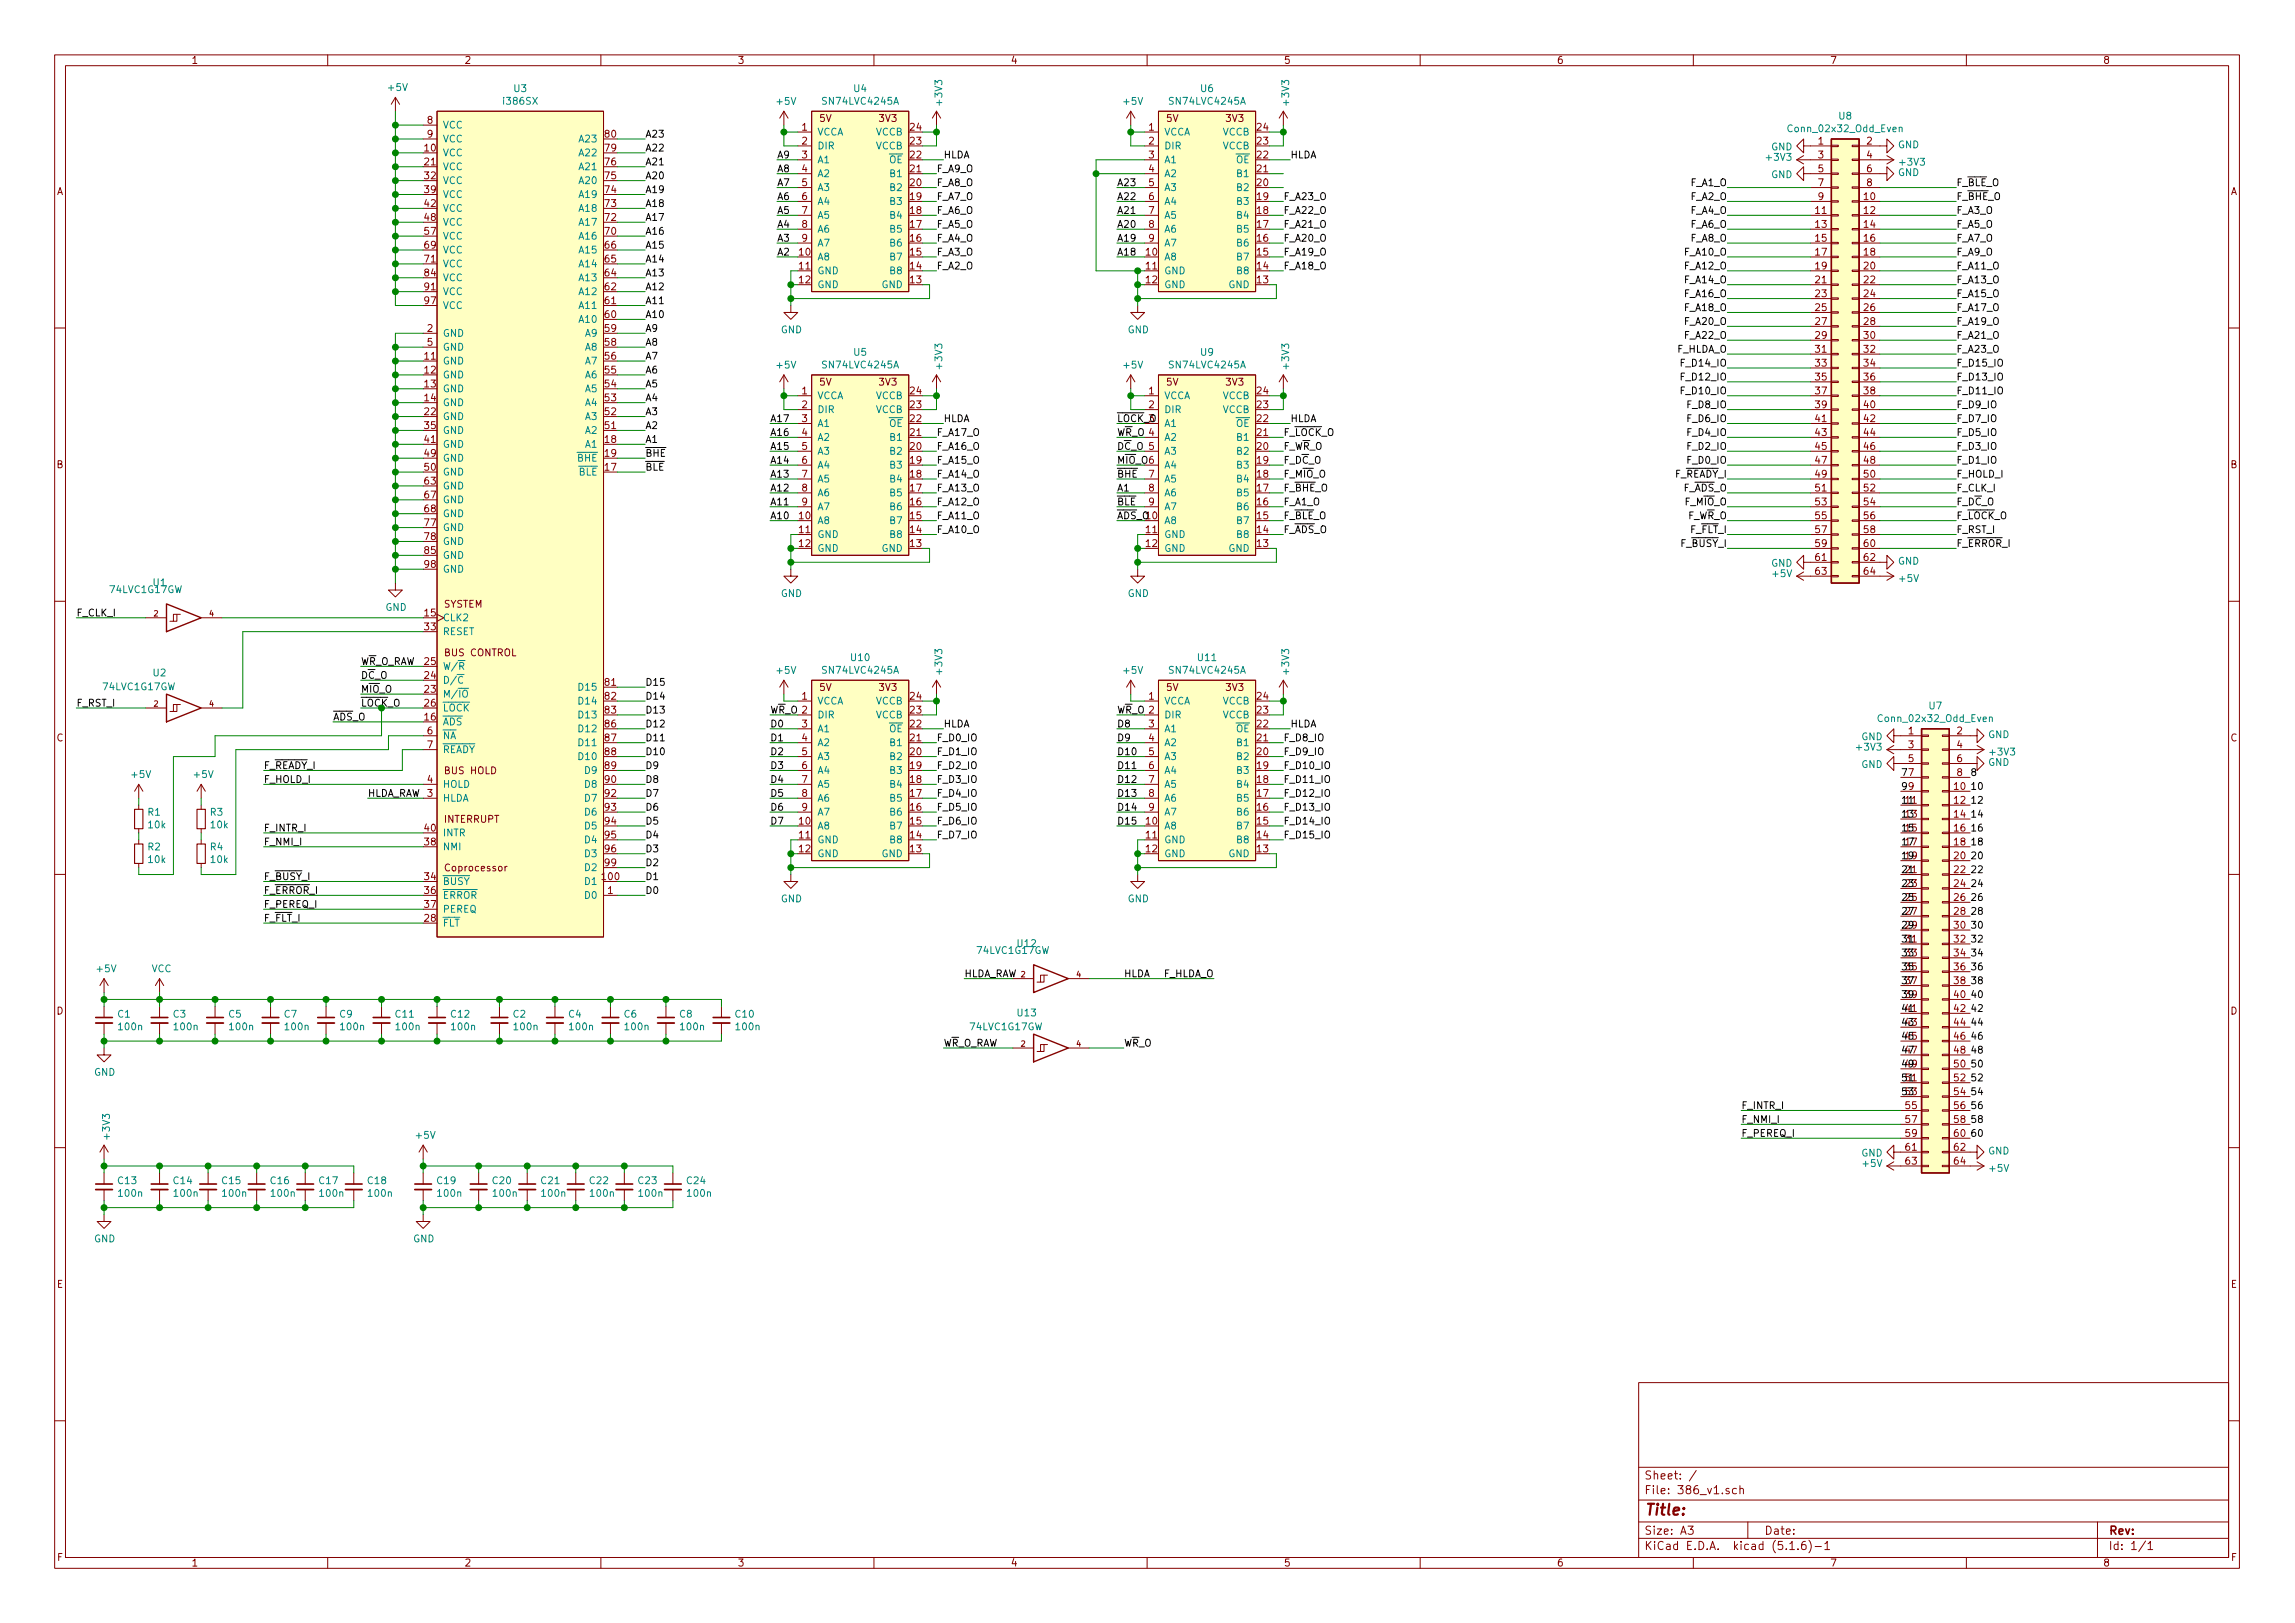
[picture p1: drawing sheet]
<svg xmlns="http://www.w3.org/2000/svg" width="420mm" height="297mm" viewBox="0 0 420 297" stroke-linecap="round" stroke-linejoin="round" font-family="sans-serif">
<defs><g id="words">
<text font-size="2.8" fill="#840000" x="301" y="277.3">Title:</text>
<g font-size="2.1" fill="#840000">
<text x="301" y="273.5">File: 386_v1.sch</text>
<text x="301" y="270.8">Sheet: /</text>
<text x="301" y="280.9">Size: A3</text>
<text x="323" y="280.9">Date:</text>
<text x="386" y="280.9">Rev:</text>
<text x="301" y="283.7">KiCad E.D.A. kicad (5.1.6)-1</text>
<text x="386" y="283.7">Id: 1/1</text>
</g>
<g font-size="1.8" fill="#840000">
<text x="35" y="11.7">1</text>
<text x="85" y="11.7">2</text>
<text x="135" y="11.7">3</text>
<text x="185" y="11.7">4</text>
<text x="235" y="11.7">5</text>
<text x="285" y="11.7">6</text>
<text x="335" y="11.7">7</text>
<text x="385" y="11.7">8</text>
<text x="78.3" y="22.6">8</text>
<text x="146.8" y="23.9">1</text>
<text x="150.1" y="22.3">5V</text>
<text x="161" y="22.3">3V3</text>
<text x="166.7" y="23.9">24</text>
<text x="210.3" y="23.9">1</text>
<text x="213.6" y="22.3">5V</text>
<text x="224.5" y="22.3">3V3</text>
<text x="230.2" y="23.9">24</text>
<text x="77.8" y="27.7">10</text>
<text x="78.3" y="25.2">9</text>
<text x="110.8" y="27.7">79</text>
<text x="110.8" y="25.2">80</text>
<text x="146.8" y="26.5">2</text>
<text x="146.8" y="29">3</text>
<text x="166.7" y="29">22</text>
<text x="166.7" y="26.5">23</text>
<text x="210.3" y="26.5">2</text>
<text x="210.3" y="29">3</text>
<text x="230.2" y="29">22</text>
<text x="230.2" y="26.5">23</text>
<text x="332.9" y="26.5">1</text>
<text x="332.9" y="29">3</text>
<text x="341.8" y="26.5">2</text>
<text x="341.8" y="29">4</text>
<text x="10.4" y="35.7">A</text>
<text x="77.8" y="30.3">21</text>
<text x="77.8" y="32.8">32</text>
<text x="77.8" y="35.3">39</text>
<text x="110.8" y="35.3">74</text>
<text x="110.8" y="32.8">75</text>
<text x="110.8" y="30.3">76</text>
<text x="146.8" y="31.5">4</text>
<text x="146.8" y="34.1">5</text>
<text x="166.7" y="34.1">20</text>
<text x="166.7" y="31.5">21</text>
<text x="210.3" y="31.5">4</text>
<text x="210.3" y="34.1">5</text>
<text x="230.2" y="34.1">20</text>
<text x="230.2" y="31.5">21</text>
<text x="332.9" y="31.5">5</text>
<text x="332.9" y="34.1">7</text>
<text x="341.8" y="31.5">6</text>
<text x="341.8" y="34.1">8</text>
<text x="408.4" y="35.7">A</text>
<text x="77.8" y="37.9">42</text>
<text x="77.8" y="40.4">48</text>
<text x="110.8" y="40.4">72</text>
<text x="110.8" y="37.9">73</text>
<text x="146.8" y="36.6">6</text>
<text x="146.8" y="39.2">7</text>
<text x="146.8" y="41.7">8</text>
<text x="166.7" y="41.7">17</text>
<text x="166.7" y="39.2">18</text>
<text x="166.7" y="36.6">19</text>
<text x="210.3" y="36.6">6</text>
<text x="210.3" y="39.2">7</text>
<text x="210.3" y="41.7">8</text>
<text x="230.2" y="41.7">17</text>
<text x="230.2" y="39.2">18</text>
<text x="230.2" y="36.6">19</text>
<text x="332.4" y="39.2">11</text>
<text x="332.4" y="41.7">13</text>
<text x="332.9" y="36.6">9</text>
<text x="341.3" y="36.6">10</text>
<text x="341.3" y="39.2">12</text>
<text x="341.3" y="41.7">14</text>
<text x="77.8" y="43">57</text>
<text x="77.8" y="45.5">69</text>
<text x="110.8" y="45.5">66</text>
<text x="110.8" y="43">70</text>
<text x="146.4" y="46.8">10</text>
<text x="146.8" y="44.2">9</text>
<text x="166.7" y="46.8">15</text>
<text x="166.7" y="44.2">16</text>
<text x="209.9" y="46.8">10</text>
<text x="210.3" y="44.2">9</text>
<text x="230.2" y="46.8">15</text>
<text x="230.2" y="44.2">16</text>
<text x="332.4" y="44.2">15</text>
<text x="332.4" y="46.8">17</text>
<text x="341.3" y="44.2">16</text>
<text x="341.3" y="46.8">18</text>
<text x="77.8" y="48">71</text>
<text x="77.8" y="50.6">84</text>
<text x="77.8" y="53.1">91</text>
<text x="110.8" y="53.1">62</text>
<text x="110.8" y="50.6">64</text>
<text x="110.8" y="48">65</text>
<text x="146.4" y="49.3">11</text>
<text x="146.4" y="51.9">12</text>
<text x="166.7" y="51.9">13</text>
<text x="166.7" y="49.3">14</text>
<text x="209.9" y="49.3">11</text>
<text x="209.9" y="51.9">12</text>
<text x="230.2" y="51.9">13</text>
<text x="230.2" y="49.3">14</text>
<text x="332.4" y="49.3">19</text>
<text x="332.4" y="51.9">21</text>
<text x="341.3" y="49.3">20</text>
<text x="341.3" y="51.9">22</text>
<text x="77.8" y="55.7">97</text>
<text x="110.8" y="58.2">60</text>
<text x="110.8" y="55.7">61</text>
<text x="332.4" y="54.4">23</text>
<text x="332.4" y="56.9">25</text>
<text x="332.4" y="59.5">27</text>
<text x="341.3" y="54.4">24</text>
<text x="341.3" y="56.9">26</text>
<text x="341.3" y="59.5">28</text>
<text x="77.8" y="65.8">11</text>
<text x="78.3" y="60.7">2</text>
<text x="78.3" y="63.3">5</text>
<text x="110.8" y="65.8">56</text>
<text x="110.8" y="63.3">58</text>
<text x="110.8" y="60.7">59</text>
<text x="332.4" y="62">29</text>
<text x="332.4" y="64.6">31</text>
<text x="341.3" y="62">30</text>
<text x="341.3" y="64.6">32</text>
<text x="77.8" y="68.4">12</text>
<text x="77.8" y="70.9">13</text>
<text x="110.8" y="70.9">54</text>
<text x="110.8" y="68.4">55</text>
<text x="150.1" y="70.6">5V</text>
<text x="161" y="70.6">3V3</text>
<text x="213.6" y="70.6">5V</text>
<text x="224.5" y="70.6">3V3</text>
<text x="332.4" y="67.1">33</text>
<text x="332.4" y="69.6">35</text>
<text x="341.3" y="67.1">34</text>
<text x="341.3" y="69.6">36</text>
<text x="77.8" y="73.4">14</text>
<text x="77.8" y="76">22</text>
<text x="110.8" y="76">52</text>
<text x="110.8" y="73.4">53</text>
<text x="146.8" y="72.2">1</text>
<text x="146.8" y="74.7">2</text>
<text x="146.8" y="77.3">3</text>
<text x="166.7" y="77.3">22</text>
<text x="166.7" y="74.7">23</text>
<text x="166.7" y="72.2">24</text>
<text x="210.3" y="72.2">1</text>
<text x="210.3" y="74.7">2</text>
<text x="230.2" y="77.3">22</text>
<text x="230.2" y="74.7">23</text>
<text x="230.2" y="72.2">24</text>
<text x="332.4" y="72.2">37</text>
<text x="332.4" y="74.7">39</text>
<text x="332.4" y="77.3">41</text>
<text x="341.3" y="72.2">38</text>
<text x="341.3" y="74.7">40</text>
<text x="341.3" y="77.3">42</text>
<text x="77.8" y="78.5">35</text>
<text x="77.8" y="81.1">41</text>
<text x="77.8" y="83.6">49</text>
<text x="110.8" y="81.1">18</text>
<text x="110.8" y="83.6">19</text>
<text x="110.8" y="78.5">51</text>
<text x="146.8" y="79.8">4</text>
<text x="146.8" y="82.3">5</text>
<text x="166.7" y="82.3">20</text>
<text x="166.7" y="79.8">21</text>
<text x="230.2" y="82.3">20</text>
<text x="230.2" y="79.8">21</text>
<text x="332.4" y="79.8">43</text>
<text x="332.4" y="82.3">45</text>
<text x="341.3" y="79.8">44</text>
<text x="341.3" y="82.3">46</text>
<text x="10.4" y="85.7">B</text>
<text x="77.8" y="86.1">50</text>
<text x="77.8" y="88.7">63</text>
<text x="110.8" y="86.1">17</text>
<text x="146.8" y="84.9">6</text>
<text x="146.8" y="87.4">7</text>
<text x="146.8" y="90">8</text>
<text x="166.7" y="90">17</text>
<text x="166.7" y="87.4">18</text>
<text x="166.7" y="84.9">19</text>
<text x="210.3" y="87.4">7</text>
<text x="210.3" y="90">8</text>
<text x="230.2" y="90">17</text>
<text x="230.2" y="87.4">18</text>
<text x="230.2" y="84.9">19</text>
<text x="332.4" y="84.9">47</text>
<text x="332.4" y="87.4">49</text>
<text x="332.4" y="90">51</text>
<text x="341.3" y="84.9">48</text>
<text x="341.3" y="87.4">50</text>
<text x="341.3" y="90">52</text>
<text x="408.4" y="85.7">B</text>
<text x="77.8" y="91.2">67</text>
<text x="77.8" y="93.8">68</text>
<text x="146.4" y="95">10</text>
<text x="146.8" y="92.5">9</text>
<text x="166.7" y="95">15</text>
<text x="166.7" y="92.5">16</text>
<text x="210.3" y="92.5">9</text>
<text x="230.2" y="95">15</text>
<text x="230.2" y="92.5">16</text>
<text x="332.4" y="92.5">53</text>
<text x="332.4" y="95">55</text>
<text x="341.3" y="92.5">54</text>
<text x="341.3" y="95">56</text>
<text x="77.8" y="96.3">77</text>
<text x="77.8" y="98.8">78</text>
<text x="77.8" y="101.4">85</text>
<text x="146.4" y="97.6">11</text>
<text x="146.4" y="100.1">12</text>
<text x="166.7" y="100.1">13</text>
<text x="166.7" y="97.6">14</text>
<text x="209.9" y="97.6">11</text>
<text x="209.9" y="100.1">12</text>
<text x="230.2" y="100.1">13</text>
<text x="230.2" y="97.6">14</text>
<text x="332.4" y="97.6">57</text>
<text x="332.4" y="100.1">59</text>
<text x="341.3" y="97.6">58</text>
<text x="341.3" y="100.1">60</text>
<text x="77.8" y="103.9">98</text>
<text x="332.4" y="102.7">61</text>
<text x="332.4" y="105.2">63</text>
<text x="341.3" y="102.7">62</text>
<text x="341.3" y="105.2">64</text>
<text x="77.8" y="112.8">15</text>
<text x="81.2" y="111.2">SYSTEM</text>
<text x="77.8" y="115.4">33</text>
<text x="77.8" y="124.2">24</text>
<text x="77.8" y="121.7">25</text>
<text x="81.5" y="120.1">BUS CONTROL</text>
<text x="110.8" y="125.5">81</text>
<text x="77.8" y="131.9">16</text>
<text x="77.8" y="126.8">23</text>
<text x="77.8" y="129.3">26</text>
<text x="110.8" y="128.1">82</text>
<text x="110.8" y="130.6">83</text>
<text x="146.8" y="128.1">1</text>
<text x="150.1" y="126.5">5V</text>
<text x="161" y="126.5">3V3</text>
<text x="166.7" y="130.6">23</text>
<text x="166.7" y="128.1">24</text>
<text x="210.3" y="128.1">1</text>
<text x="213.6" y="126.5">5V</text>
<text x="224.5" y="126.5">3V3</text>
<text x="230.2" y="130.6">23</text>
<text x="230.2" y="128.1">24</text>
<text x="10.4" y="135.7">C</text>
<text x="78.3" y="134.4">6</text>
<text x="78.3" y="136.9">7</text>
<text x="110.8" y="133.1">86</text>
<text x="110.8" y="135.7">87</text>
<text x="146.8" y="133.1">3</text>
<text x="146.8" y="135.7">4</text>
<text x="166.7" y="135.7">21</text>
<text x="166.7" y="133.1">22</text>
<text x="210.3" y="133.1">3</text>
<text x="210.3" y="135.7">4</text>
<text x="230.2" y="135.7">21</text>
<text x="230.2" y="133.1">22</text>
<text x="349.4" y="134.4">1</text>
<text x="349.4" y="136.9">3</text>
<text x="358.3" y="134.4">2</text>
<text x="358.3" y="136.9">4</text>
<text x="408.4" y="135.7">C</text>
<text x="78.3" y="143.3">4</text>
<text x="81.5" y="141.7">BUS HOLD</text>
<text x="110.8" y="138.2">88</text>
<text x="110.8" y="140.8">89</text>
<text x="110.8" y="143.3">90</text>
<text x="146.8" y="138.2">5</text>
<text x="146.8" y="140.8">6</text>
<text x="146.8" y="143.3">7</text>
<text x="166.7" y="143.3">18</text>
<text x="166.7" y="140.8">19</text>
<text x="166.7" y="138.2">20</text>
<text x="210.3" y="138.2">5</text>
<text x="210.3" y="140.8">6</text>
<text x="210.3" y="143.3">7</text>
<text x="230.2" y="143.3">18</text>
<text x="230.2" y="140.8">19</text>
<text x="230.2" y="138.2">20</text>
<text x="349.4" y="139.5">5</text>
<text x="349.4" y="142">7</text>
<text x="358.3" y="139.5">6</text>
<text x="358.3" y="142">8</text>
<text x="110.8" y="145.8">92</text>
<text x="110.8" y="148.4">93</text>
<text x="146.8" y="145.8">8</text>
<text x="146.8" y="148.4">9</text>
<text x="166.7" y="148.4">16</text>
<text x="166.7" y="145.8">17</text>
<text x="210.3" y="145.8">8</text>
<text x="210.3" y="148.4">9</text>
<text x="230.2" y="148.4">16</text>
<text x="230.2" y="145.8">17</text>
<text x="348.9" y="147.1">11</text>
<text x="349.4" y="144.6">9</text>
<text x="357.8" y="144.6">10</text>
<text x="357.8" y="147.1">12</text>
<text x="357.8" y="149.6">14</text>
<text x="77.8" y="154.7">38</text>
<text x="77.8" y="152.2">40</text>
<text x="81.3" y="150.6">INTERRUPT</text>
<text x="110.8" y="150.9">94</text>
<text x="110.8" y="153.5">95</text>
<text x="110.8" y="156">96</text>
<text x="146.4" y="150.9">10</text>
<text x="146.4" y="153.5">11</text>
<text x="146.4" y="156">12</text>
<text x="166.7" y="156">13</text>
<text x="166.7" y="153.5">14</text>
<text x="166.7" y="150.9">15</text>
<text x="209.9" y="150.9">10</text>
<text x="209.9" y="153.5">11</text>
<text x="209.9" y="156">12</text>
<text x="230.2" y="156">13</text>
<text x="230.2" y="153.5">14</text>
<text x="230.2" y="150.9">15</text>
<text x="357.8" y="152.2">16</text>
<text x="357.8" y="154.7">18</text>
<text x="77.8" y="161.1">34</text>
<text x="81.7" y="159.5">Coprocessor</text>
<text x="110.3" y="161.1">100</text>
<text x="110.8" y="158.5">99</text>
<text x="348.9" y="159.8">21</text>
<text x="357.8" y="157.3">20</text>
<text x="357.8" y="159.8">22</text>
<text x="77.8" y="163.6">36</text>
<text x="77.8" y="166.2">37</text>
<text x="111.3" y="163.6">1</text>
<text x="357.8" y="162.3">24</text>
<text x="357.8" y="164.9">26</text>
<text x="357.8" y="167.4">28</text>
<text x="77.8" y="168.7">28</text>
<text x="348.9" y="172.5">31</text>
<text x="357.8" y="170">30</text>
<text x="357.8" y="172.5">32</text>
<text x="357.8" y="175">34</text>
<text x="357.8" y="177.6">36</text>
<text x="10.4" y="185.7">D</text>
<text x="348.9" y="185.2">41</text>
<text x="357.8" y="180.1">38</text>
<text x="357.8" y="182.7">40</text>
<text x="357.8" y="185.2">42</text>
<text x="408.4" y="185.7">D</text>
<text x="357.8" y="187.7">44</text>
<text x="357.8" y="190.3">46</text>
<text x="357.8" y="192.8">48</text>
<text x="357.8" y="195.4">50</text>
<text x="357.8" y="197.9">52</text>
<text x="348.9" y="203">55</text>
<text x="357.8" y="200.4">54</text>
<text x="357.8" y="203">56</text>
<text x="348.9" y="205.5">57</text>
<text x="348.9" y="208.1">59</text>
<text x="357.8" y="205.5">58</text>
<text x="357.8" y="208.1">60</text>
<text x="348.9" y="210.6">61</text>
<text x="348.9" y="213.1">63</text>
<text x="357.8" y="210.6">62</text>
<text x="357.8" y="213.1">64</text>
<text x="10.4" y="235.7">E</text>
<text x="408.4" y="235.7">E</text>
<text x="10.5" y="285.7">F</text>
<text x="35" y="286.7">1</text>
<text x="85" y="286.7">2</text>
<text x="135" y="286.7">3</text>
<text x="185" y="286.7">4</text>
<text x="235" y="286.7">5</text>
<text x="285" y="286.7">6</text>
<text x="335" y="286.7">7</text>
<text x="385" y="286.7">8</text>
<text x="408.5" y="285.7">F</text>
</g>
<g font-size="1.8" fill="#008484">
<text x="71.2" y="16.6">+5V</text>
<text x="94.1" y="16.9">U3</text>
<text x="156.4" y="16.9">U4</text>
<text x="219.9" y="16.9">U6</text>
<text x="81" y="23.5">VCC</text>
<text x="92.4" y="19.2">i386SX</text>
<text x="142.3" y="19.2">+5V</text>
<text x="150.9" y="19.2">SN74LVC4245A</text>
<text x="172.5" y="19.1" transform="rotate(-90 172.5 19.1)">+3V3</text>
<text x="205.8" y="19.2">+5V</text>
<text x="214.4" y="19.2">SN74LVC4245A</text>
<text x="236" y="19.1" transform="rotate(-90 236 19.1)">+3V3</text>
<text x="336.7" y="21.9">U8</text>
<text x="81" y="28.6">VCC</text>
<text x="81" y="26.1">VCC</text>
<text x="106.2" y="28.6">A22</text>
<text x="106.2" y="26.1">A23</text>
<text x="149.6" y="24.8">VCCA</text>
<text x="149.6" y="27.3">DIR</text>
<text x="149.6" y="29.9">A1</text>
<text x="160.4" y="27.3">VCCB</text>
<text x="160.4" y="24.8">VCCB</text>
<text x="162.8" y="29.9">OE</text>
<text x="213.1" y="24.8">VCCA</text>
<text x="213.1" y="27.3">DIR</text>
<text x="213.1" y="29.9">A1</text>
<text x="223.9" y="27.3">VCCB</text>
<text x="223.9" y="24.8">VCCB</text>
<text x="226.3" y="29.9">OE</text>
<text x="323.5" y="29.4">+3V3</text>
<text x="324.3" y="27.5">GND</text>
<text x="327.8" y="24.2">Conn_02x32_Odd_Even</text>
<text x="347.5" y="27.1">GND</text>
<text x="81" y="31.2">VCC</text>
<text x="81" y="33.7">VCC</text>
<text x="106.2" y="33.7">A20</text>
<text x="106.2" y="31.2">A21</text>
<text x="149.6" y="32.4">A2</text>
<text x="149.6" y="35">A3</text>
<text x="163.1" y="35">B2</text>
<text x="163.1" y="32.4">B1</text>
<text x="213.1" y="32.4">A2</text>
<text x="213.1" y="35">A3</text>
<text x="226.6" y="35">B2</text>
<text x="226.6" y="32.4">B1</text>
<text x="324.3" y="32.6">GND</text>
<text x="347.5" y="32.2">GND</text>
<text x="348" y="30.3">+3V3</text>
<text x="81" y="36.2">VCC</text>
<text x="81" y="38.8">VCC</text>
<text x="81" y="41.3">VCC</text>
<text x="106.2" y="41.3">A17</text>
<text x="106.2" y="38.8">A18</text>
<text x="106.2" y="36.2">A19</text>
<text x="149.6" y="37.5">A4</text>
<text x="149.6" y="40">A5</text>
<text x="163.1" y="40">B4</text>
<text x="163.1" y="37.5">B3</text>
<text x="213.1" y="37.5">A4</text>
<text x="213.1" y="40">A5</text>
<text x="226.6" y="40">B4</text>
<text x="226.6" y="37.5">B3</text>
<text x="81" y="43.9">VCC</text>
<text x="81" y="46.4">VCC</text>
<text x="106.2" y="46.4">A15</text>
<text x="106.2" y="43.9">A16</text>
<text x="149.6" y="47.7">A8</text>
<text x="149.6" y="42.6">A6</text>
<text x="149.6" y="45.1">A7</text>
<text x="163.1" y="47.7">B7</text>
<text x="163.1" y="45.1">B6</text>
<text x="163.1" y="42.6">B5</text>
<text x="213.1" y="47.7">A8</text>
<text x="213.1" y="42.6">A6</text>
<text x="213.1" y="45.1">A7</text>
<text x="226.6" y="47.7">B7</text>
<text x="226.6" y="45.1">B6</text>
<text x="226.6" y="42.6">B5</text>
<text x="81" y="48.9">VCC</text>
<text x="81" y="51.5">VCC</text>
<text x="106.2" y="51.5">A13</text>
<text x="106.2" y="48.9">A14</text>
<text x="149.6" y="50.2">GND</text>
<text x="149.6" y="52.7">GND</text>
<text x="161.4" y="52.7">GND</text>
<text x="163.1" y="50.2">B8</text>
<text x="213.1" y="50.2">GND</text>
<text x="213.1" y="52.7">GND</text>
<text x="224.9" y="52.7">GND</text>
<text x="226.6" y="50.2">B8</text>
<text x="81" y="54">VCC</text>
<text x="81" y="56.6">VCC</text>
<text x="106.2" y="59.1">A10</text>
<text x="106.2" y="56.6">A11</text>
<text x="106.2" y="54">A12</text>
<text x="81" y="61.6">GND</text>
<text x="81" y="64.2">GND</text>
<text x="107.2" y="64.2">A8</text>
<text x="107.2" y="61.6">A9</text>
<text x="143" y="61">GND</text>
<text x="156.4" y="65.1">U5</text>
<text x="206.5" y="61">GND</text>
<text x="219.9" y="65.1">U9</text>
<text x="81" y="66.7">GND</text>
<text x="81" y="69.3">GND</text>
<text x="81" y="71.8">GND</text>
<text x="107.2" y="71.8">A5</text>
<text x="107.2" y="69.3">A6</text>
<text x="107.2" y="66.7">A7</text>
<text x="142.3" y="67.4">+5V</text>
<text x="150.9" y="67.4">SN74LVC4245A</text>
<text x="172.5" y="67.4" transform="rotate(-90 172.5 67.4)">+3V3</text>
<text x="205.8" y="67.4">+5V</text>
<text x="214.4" y="67.4">SN74LVC4245A</text>
<text x="236" y="67.4" transform="rotate(-90 236 67.4)">+3V3</text>
<text x="81" y="74.3">GND</text>
<text x="81" y="76.9">GND</text>
<text x="107.2" y="76.9">A3</text>
<text x="107.2" y="74.3">A4</text>
<text x="149.6" y="73.1">VCCA</text>
<text x="149.6" y="75.6">DIR</text>
<text x="160.4" y="75.6">VCCB</text>
<text x="160.4" y="73.1">VCCB</text>
<text x="213.1" y="73.1">VCCA</text>
<text x="213.1" y="75.6">DIR</text>
<text x="223.9" y="75.6">VCCB</text>
<text x="223.9" y="73.1">VCCB</text>
<text x="81" y="79.4">GND</text>
<text x="81" y="82">GND</text>
<text x="107.2" y="82">A1</text>
<text x="107.2" y="79.4">A2</text>
<text x="149.6" y="78.1">A1</text>
<text x="149.6" y="80.7">A2</text>
<text x="149.6" y="83.2">A3</text>
<text x="162.8" y="78.1">OE</text>
<text x="163.1" y="83.2">B2</text>
<text x="163.1" y="80.7">B1</text>
<text x="213.1" y="78.1">A1</text>
<text x="213.1" y="80.7">A2</text>
<text x="213.1" y="83.2">A3</text>
<text x="226.3" y="78.1">OE</text>
<text x="226.6" y="83.2">B2</text>
<text x="226.6" y="80.7">B1</text>
<text x="81" y="84.5">GND</text>
<text x="81" y="87">GND</text>
<text x="81" y="89.6">GND</text>
<text x="105.7" y="84.5">BHE</text>
<text x="105.9" y="87">BLE</text>
<text x="149.6" y="85.8">A4</text>
<text x="149.6" y="88.3">A5</text>
<text x="163.1" y="88.3">B4</text>
<text x="163.1" y="85.8">B3</text>
<text x="213.1" y="85.8">A4</text>
<text x="213.1" y="88.3">A5</text>
<text x="226.6" y="88.3">B4</text>
<text x="226.6" y="85.8">B3</text>
<text x="81" y="92.1">GND</text>
<text x="81" y="94.7">GND</text>
<text x="149.6" y="95.9">A8</text>
<text x="149.6" y="90.8">A6</text>
<text x="149.6" y="93.4">A7</text>
<text x="163.1" y="95.9">B7</text>
<text x="163.1" y="93.4">B6</text>
<text x="163.1" y="90.8">B5</text>
<text x="213.1" y="95.9">A8</text>
<text x="213.1" y="90.8">A6</text>
<text x="213.1" y="93.4">A7</text>
<text x="226.6" y="95.9">B7</text>
<text x="226.6" y="93.4">B6</text>
<text x="226.6" y="90.8">B5</text>
<text x="81" y="97.2">GND</text>
<text x="81" y="99.7">GND</text>
<text x="149.6" y="98.5">GND</text>
<text x="149.6" y="101">GND</text>
<text x="161.4" y="101">GND</text>
<text x="163.1" y="98.5">B8</text>
<text x="213.1" y="98.5">GND</text>
<text x="213.1" y="101">GND</text>
<text x="224.9" y="101">GND</text>
<text x="226.6" y="98.5">B8</text>
<text x="28.1" y="107.3">U1</text>
<text x="81" y="102.3">GND</text>
<text x="81" y="104.8">GND</text>
<text x="324.3" y="103.7">GND</text>
<text x="324.6" y="105.6">+5V</text>
<text x="347.5" y="103.3">GND</text>
<text x="347.8" y="106.5">+5V</text>
<text x="20.2" y="108.5">74LVC1G17GW</text>
<text x="70.6" y="111.8">GND</text>
<text x="81" y="113.7">CLK2</text>
<text x="143" y="109.3">GND</text>
<text x="206.5" y="109.3">GND</text>
<text x="81" y="116.2">RESET</text>
<text x="28.1" y="123.8">U2</text>
<text x="81" y="125.1">D/C</text>
<text x="81" y="122.6">W/R</text>
<text x="142.3" y="123.3">+5V</text>
<text x="150.9" y="123.3">SN74LVC4245A</text>
<text x="155.9" y="121">U10</text>
<text x="172.5" y="123.3" transform="rotate(-90 172.5 123.3)">+3V3</text>
<text x="205.8" y="123.3">+5V</text>
<text x="214.4" y="123.3">SN74LVC4245A</text>
<text x="219.4" y="121">U11</text>
<text x="236" y="123.3" transform="rotate(-90 236 123.3)">+3V3</text>
<text x="19" y="126.3">74LVC1G17GW</text>
<text x="81" y="127.7">M/IO</text>
<text x="81" y="130.2">LOCK</text>
<text x="106.2" y="126.4">D15</text>
<text x="106.2" y="128.9">D14</text>
<text x="106.2" y="131.5">D13</text>
<text x="149.6" y="128.9">VCCA</text>
<text x="149.6" y="131.5">DIR</text>
<text x="160.4" y="131.5">VCCB</text>
<text x="160.4" y="128.9">VCCB</text>
<text x="213.1" y="128.9">VCCA</text>
<text x="213.1" y="131.5">DIR</text>
<text x="223.9" y="131.5">VCCB</text>
<text x="223.9" y="128.9">VCCB</text>
<text x="353.2" y="129.8">U7</text>
<text x="81" y="132.8">ADS</text>
<text x="81" y="135.3">NA</text>
<text x="81" y="137.8">READY</text>
<text x="106.2" y="134">D12</text>
<text x="106.2" y="136.6">D11</text>
<text x="149.6" y="134">A1</text>
<text x="149.6" y="136.6">A2</text>
<text x="162.8" y="134">OE</text>
<text x="163.1" y="136.6">B1</text>
<text x="213.1" y="134">A1</text>
<text x="213.1" y="136.6">A2</text>
<text x="226.3" y="134">OE</text>
<text x="226.6" y="136.6">B1</text>
<text x="340" y="137.4">+3V3</text>
<text x="340.8" y="135.5">GND</text>
<text x="344.3" y="132.1">Conn_02x32_Odd_Even</text>
<text x="364" y="135.1">GND</text>
<text x="24.2" y="142.4">+5V</text>
<text x="35.6" y="142.4">+5V</text>
<text x="106.2" y="139.1">D10</text>
<text x="107.2" y="141.6">D9</text>
<text x="149.6" y="139.1">A3</text>
<text x="149.6" y="141.6">A4</text>
<text x="163.1" y="141.6">B3</text>
<text x="163.1" y="139.1">B2</text>
<text x="213.1" y="139.1">A3</text>
<text x="213.1" y="141.6">A4</text>
<text x="226.6" y="141.6">B3</text>
<text x="226.6" y="139.1">B2</text>
<text x="340.8" y="140.5">GND</text>
<text x="364" y="140.2">GND</text>
<text x="364.5" y="138.3">+3V3</text>
<text x="27.1" y="149.3">R1</text>
<text x="38.5" y="149.3">R3</text>
<text x="81" y="146.7">HLDA</text>
<text x="81" y="144.2">HOLD</text>
<text x="107.2" y="144.2">D8</text>
<text x="107.2" y="146.7">D7</text>
<text x="107.2" y="149.3">D6</text>
<text x="149.6" y="144.2">A5</text>
<text x="149.6" y="146.7">A6</text>
<text x="149.6" y="149.3">A7</text>
<text x="163.1" y="149.3">B6</text>
<text x="163.1" y="146.7">B5</text>
<text x="163.1" y="144.2">B4</text>
<text x="213.1" y="144.2">A5</text>
<text x="213.1" y="146.7">A6</text>
<text x="213.1" y="149.3">A7</text>
<text x="226.6" y="149.3">B6</text>
<text x="226.6" y="146.7">B5</text>
<text x="226.6" y="144.2">B4</text>
<text x="27.1" y="155.6">R2</text>
<text x="27.2" y="151.6">10k</text>
<text x="38.5" y="155.6">R4</text>
<text x="38.7" y="151.6">10k</text>
<text x="81" y="155.6">NMI</text>
<text x="81" y="153.1">INTR</text>
<text x="107.2" y="151.8">D5</text>
<text x="107.2" y="154.3">D4</text>
<text x="149.6" y="151.8">A8</text>
<text x="149.6" y="154.3">GND</text>
<text x="163.1" y="154.3">B8</text>
<text x="163.1" y="151.8">B7</text>
<text x="213.1" y="151.8">A8</text>
<text x="213.1" y="154.3">GND</text>
<text x="226.6" y="154.3">B8</text>
<text x="226.6" y="151.8">B7</text>
<text x="27.2" y="157.9">10k</text>
<text x="38.7" y="157.9">10k</text>
<text x="81" y="162">BUSY</text>
<text x="107.2" y="162">D1</text>
<text x="107.2" y="156.9">D3</text>
<text x="107.2" y="159.4">D2</text>
<text x="149.6" y="156.9">GND</text>
<text x="161.4" y="156.9">GND</text>
<text x="213.1" y="156.9">GND</text>
<text x="224.9" y="156.9">GND</text>
<text x="81" y="164.5">ERROR</text>
<text x="81" y="167">PEREQ</text>
<text x="107.2" y="164.5">D0</text>
<text x="143" y="165.1">GND</text>
<text x="206.5" y="165.1">GND</text>
<text x="81" y="169.6">FLT</text>
<text x="186.3" y="173.3">U12</text>
<text x="17.8" y="177.9">+5V</text>
<text x="27.7" y="177.9">VCC</text>
<text x="179" y="174.6">74LVC1G17GW</text>
<text x="21.6" y="186.2">C1</text>
<text x="21.8" y="188.6">100n</text>
<text x="31.7" y="186.2">C3</text>
<text x="32" y="188.6">100n</text>
<text x="41.9" y="186.2">C5</text>
<text x="42.2" y="188.6">100n</text>
<text x="52.1" y="186.2">C7</text>
<text x="52.3" y="188.6">100n</text>
<text x="62.2" y="186.2">C9</text>
<text x="62.5" y="188.6">100n</text>
<text x="72.5" y="186.2">C11</text>
<text x="72.6" y="188.6">100n</text>
<text x="82.6" y="186.2">C12</text>
<text x="82.8" y="188.6">100n</text>
<text x="94" y="186.2">C2</text>
<text x="94.2" y="188.6">100n</text>
<text x="104.1" y="186.2">C4</text>
<text x="104.4" y="188.6">100n</text>
<text x="114.3" y="186.2">C6</text>
<text x="114.6" y="188.6">100n</text>
<text x="124.5" y="186.2">C8</text>
<text x="124.7" y="188.6">100n</text>
<text x="134.7" y="186.2">C10</text>
<text x="134.9" y="188.6">100n</text>
<text x="177.7" y="188.6">74LVC1G17GW</text>
<text x="186.3" y="186">U13</text>
<text x="17.2" y="196.9">GND</text>
<text x="20.1" y="208.3" transform="rotate(-90 20.1 208.3)">+3V3</text>
<text x="76.3" y="208.4">+5V</text>
<text x="340.8" y="211.7">GND</text>
<text x="341.1" y="213.6">+5V</text>
<text x="364" y="211.3">GND</text>
<text x="364.3" y="214.5">+5V</text>
<text x="21.7" y="216.7">C13</text>
<text x="21.8" y="219">100n</text>
<text x="31.8" y="216.7">C14</text>
<text x="32" y="219">100n</text>
<text x="40.7" y="216.7">C15</text>
<text x="40.9" y="219">100n</text>
<text x="49.6" y="216.7">C16</text>
<text x="49.8" y="219">100n</text>
<text x="58.5" y="216.7">C17</text>
<text x="58.7" y="219">100n</text>
<text x="67.4" y="216.7">C18</text>
<text x="67.6" y="219">100n</text>
<text x="80.1" y="216.7">C19</text>
<text x="80.3" y="219">100n</text>
<text x="90.2" y="216.7">C20</text>
<text x="90.4" y="219">100n</text>
<text x="99.1" y="216.7">C21</text>
<text x="99.3" y="219">100n</text>
<text x="108" y="216.7">C22</text>
<text x="108.2" y="219">100n</text>
<text x="116.9" y="216.7">C23</text>
<text x="117.1" y="219">100n</text>
<text x="125.8" y="216.7">C24</text>
<text x="126" y="219">100n</text>
<text x="17.2" y="227.4">GND</text>
<text x="75.6" y="227.4">GND</text>
</g>
<g font-size="1.8">
<text x="118.1" y="25.2">A23</text>
<text x="118.1" y="27.7">A22</text>
<text x="142.2" y="29">A9</text>
<text x="172.7" y="29">HLDA</text>
<text x="236.2" y="29">HLDA</text>
<text x="118.1" y="32.8">A20</text>
<text x="118.1" y="35.3">A19</text>
<text x="118.1" y="30.3">A21</text>
<text x="142.2" y="34.1">A7</text>
<text x="142.2" y="31.5">A8</text>
<text x="171.4" y="34.1">F_A8_O</text>
<text x="171.4" y="31.5">F_A9_O</text>
<text x="204.5" y="34.1">A23</text>
<text x="309.5" y="34.1">F_A1_O</text>
<text x="358.1" y="34.1">F_BLE_O</text>
<text x="118.1" y="37.9">A18</text>
<text x="118.1" y="40.4">A17</text>
<text x="142.2" y="39.2">A5</text>
<text x="142.2" y="41.7">A4</text>
<text x="142.2" y="36.6">A6</text>
<text x="171.4" y="36.6">F_A7_O</text>
<text x="171.4" y="39.2">F_A6_O</text>
<text x="171.4" y="41.7">F_A5_O</text>
<text x="204.5" y="41.7">A20</text>
<text x="204.5" y="39.2">A21</text>
<text x="204.5" y="36.6">A22</text>
<text x="234.9" y="41.7">F_A21_O</text>
<text x="234.9" y="36.6">F_A23_O</text>
<text x="234.9" y="39.2">F_A22_O</text>
<text x="309.5" y="36.6">F_A2_O</text>
<text x="309.5" y="39.2">F_A4_O</text>
<text x="309.5" y="41.7">F_A6_O</text>
<text x="358.1" y="36.6">F_BHE_O</text>
<text x="358.1" y="39.2">F_A3_O</text>
<text x="358.1" y="41.7">F_A5_O</text>
<text x="118.1" y="43">A16</text>
<text x="118.1" y="45.5">A15</text>
<text x="142.2" y="44.2">A3</text>
<text x="142.2" y="46.8">A2</text>
<text x="171.4" y="44.2">F_A4_O</text>
<text x="171.4" y="46.8">F_A3_O</text>
<text x="204.5" y="44.2">A19</text>
<text x="204.5" y="46.8">A18</text>
<text x="234.9" y="44.2">F_A20_O</text>
<text x="234.9" y="46.8">F_A19_O</text>
<text x="308.6" y="46.8">F_A10_O</text>
<text x="309.5" y="44.2">F_A8_O</text>
<text x="358.1" y="46.8">F_A9_O</text>
<text x="358.1" y="44.2">F_A7_O</text>
<text x="118.1" y="48">A14</text>
<text x="118.1" y="50.6">A13</text>
<text x="118.1" y="53.1">A12</text>
<text x="171.4" y="49.3">F_A2_O</text>
<text x="234.9" y="49.3">F_A18_O</text>
<text x="308.6" y="49.3">F_A12_O</text>
<text x="308.6" y="51.9">F_A14_O</text>
<text x="358.1" y="49.3">F_A11_O</text>
<text x="358.1" y="51.9">F_A13_O</text>
<text x="118.1" y="55.7">A11</text>
<text x="118.1" y="58.2">A10</text>
<text x="308.6" y="54.4">F_A16_O</text>
<text x="308.6" y="59.5">F_A20_O</text>
<text x="308.6" y="56.9">F_A18_O</text>
<text x="358.1" y="54.4">F_A15_O</text>
<text x="358.1" y="56.9">F_A17_O</text>
<text x="358.1" y="59.5">F_A19_O</text>
<text x="118.1" y="60.7">A9</text>
<text x="118.1" y="63.3">A8</text>
<text x="118.1" y="65.8">A7</text>
<text x="306.9" y="64.6">F_HLDA_O</text>
<text x="308.6" y="62">F_A22_O</text>
<text x="358.1" y="64.6">F_A23_O</text>
<text x="358.1" y="62">F_A21_O</text>
<text x="118.1" y="68.4">A6</text>
<text x="118.1" y="70.9">A5</text>
<text x="308.1" y="69.6">F_D12_IO</text>
<text x="308.1" y="67.1">F_D14_IO</text>
<text x="358.1" y="69.6">F_D13_IO</text>
<text x="358.1" y="67.1">F_D15_IO</text>
<text x="118.1" y="73.4">A4</text>
<text x="118.1" y="76">A3</text>
<text x="141" y="77.3">A17</text>
<text x="172.7" y="77.3">HLDA</text>
<text x="204.5" y="77.3">LOCK_O</text>
<text x="210.3" y="77.3">3</text>
<text x="236.2" y="77.3">HLDA</text>
<text x="308.1" y="72.2">F_D10_IO</text>
<text x="309" y="77.3">F_D6_IO</text>
<text x="309" y="74.7">F_D8_IO</text>
<text x="358.1" y="77.3">F_D7_IO</text>
<text x="358.1" y="72.2">F_D11_IO</text>
<text x="358.1" y="74.7">F_D9_IO</text>
<text x="118.1" y="78.5">A2</text>
<text x="118.1" y="81.1">A1</text>
<text x="118.1" y="83.6">BHE</text>
<text x="141" y="79.8">A16</text>
<text x="141" y="82.3">A15</text>
<text x="171.4" y="79.8">F_A17_O</text>
<text x="171.4" y="82.3">F_A16_O</text>
<text x="204.5" y="79.8">WR_O 4</text>
<text x="204.5" y="82.3">DC_O 5</text>
<text x="234.9" y="79.8">F_LOCK_O</text>
<text x="234.9" y="82.3">F_WR_O</text>
<text x="309" y="82.3">F_D2_IO</text>
<text x="309" y="79.8">F_D4_IO</text>
<text x="358.1" y="82.3">F_D3_IO</text>
<text x="358.1" y="79.8">F_D5_IO</text>
<text x="118.1" y="86.1">BLE</text>
<text x="141" y="84.9">A14</text>
<text x="141" y="87.4">A13</text>
<text x="141" y="90">A12</text>
<text x="171.4" y="87.4">F_A14_O</text>
<text x="171.4" y="84.9">F_A15_O</text>
<text x="171.4" y="90">F_A13_O</text>
<text x="204.5" y="84.9">MIO_O6</text>
<text x="204.5" y="90">A1</text>
<text x="204.5" y="87.4">BHE</text>
<text x="234.9" y="87.4">F_MIO_O</text>
<text x="234.9" y="84.9">F_DC_O</text>
<text x="234.9" y="90">F_BHE_O</text>
<text x="306.5" y="87.4">F_READY_I</text>
<text x="308.1" y="90">F_ADS_O</text>
<text x="309" y="84.9">F_D0_IO</text>
<text x="358.1" y="90">F_CLK_I</text>
<text x="358.1" y="84.9">F_D1_IO</text>
<text x="358.1" y="87.4">F_HOLD_I</text>
<text x="141" y="95">A10</text>
<text x="141" y="92.5">A11</text>
<text x="171.4" y="92.5">F_A12_O</text>
<text x="171.4" y="95">F_A11_O</text>
<text x="204.5" y="95">ADS_O10</text>
<text x="204.5" y="92.5">BLE</text>
<text x="234.9" y="95">F_BLE_O</text>
<text x="234.9" y="92.5">F_A1_O</text>
<text x="308.5" y="92.5">F_MIO_O</text>
<text x="308.9" y="95">F_WR_O</text>
<text x="358.1" y="95">F_LOCK_O</text>
<text x="358.1" y="92.5">F_DC_O</text>
<text x="171.4" y="97.6">F_A10_O</text>
<text x="234.9" y="97.6">F_ADS_O</text>
<text x="307.8" y="100.1">F_BUSY_I</text>
<text x="309.4" y="97.6">F_FLT_I</text>
<text x="358.1" y="97.6">F_RST_I</text>
<text x="358.1" y="100.1">F_ERROR_I</text>
<text x="14" y="112.8">F_CLK_I</text>
<text x="66" y="121.7">WR_O_RAW</text>
<text x="66" y="124.2">DC_O</text>
<text x="118.1" y="125.5">D15</text>
<text x="14" y="129.3">F_RST_I</text>
<text x="61" y="131.9">ADS_O</text>
<text x="66" y="126.8">MIO_O</text>
<text x="118.1" y="130.6">D13</text>
<text x="118.1" y="128.1">D14</text>
<text x="141" y="130.6">WR_O 2</text>
<text x="204.5" y="130.6">WR_O 2</text>
<text x="118.1" y="133.1">D12</text>
<text x="118.1" y="135.7">D11</text>
<text x="141" y="133.1">D0</text>
<text x="141" y="135.7">D1</text>
<text x="171.4" y="135.7">F_D0_IO</text>
<text x="172.7" y="133.1">HLDA</text>
<text x="204.5" y="133.1">D8</text>
<text x="204.5" y="135.7">D9</text>
<text x="234.9" y="135.7">F_D8_IO</text>
<text x="236.2" y="133.1">HLDA</text>
<text x="48.3" y="140.8">F_READY_I</text>
<text x="48.3" y="143.3">F_HOLD_I</text>
<text x="118.1" y="138.2">D10</text>
<text x="118.1" y="140.8">D9</text>
<text x="118.1" y="143.3">D8</text>
<text x="141" y="138.2">D2</text>
<text x="141" y="140.8">D3</text>
<text x="141" y="143.3">D4</text>
<text x="171.4" y="138.2">F_D1_IO</text>
<text x="171.4" y="140.8">F_D2_IO</text>
<text x="171.4" y="143.3">F_D3_IO</text>
<text x="204.5" y="140.8">D11</text>
<text x="204.5" y="143.3">D12</text>
<text x="204.5" y="138.2">D10</text>
<text x="234.9" y="138.2">F_D9_IO</text>
<text x="234.9" y="140.8">F_D10_IO</text>
<text x="234.9" y="143.3">F_D11_IO</text>
<text x="348" y="142">7</text>
<text x="360.7" y="142">8</text>
<text x="67.3" y="145.8">HLDA_RAW 3</text>
<text x="118.1" y="145.8">D7</text>
<text x="118.1" y="148.4">D6</text>
<text x="141" y="145.8">D5</text>
<text x="141" y="148.4">D6</text>
<text x="171.4" y="148.4">F_D5_IO</text>
<text x="171.4" y="145.8">F_D4_IO</text>
<text x="204.5" y="145.8">D13</text>
<text x="204.5" y="148.4">D14</text>
<text x="234.9" y="148.4">F_D13_IO</text>
<text x="234.9" y="145.8">F_D12_IO</text>
<text x="348" y="144.6">9</text>
<text x="348" y="147.1">11</text>
<text x="348" y="149.6">13</text>
<text x="360.7" y="149.6">14</text>
<text x="360.7" y="147.1">12</text>
<text x="360.7" y="144.6">10</text>
<text x="48.3" y="154.7">F_NMI_I</text>
<text x="48.3" y="152.2">F_INTR_I</text>
<text x="118.1" y="156">D3</text>
<text x="118.1" y="150.9">D5</text>
<text x="118.1" y="153.5">D4</text>
<text x="141" y="150.9">D7</text>
<text x="171.4" y="150.9">F_D6_IO</text>
<text x="171.4" y="153.5">F_D7_IO</text>
<text x="204.5" y="150.9">D15</text>
<text x="234.9" y="153.5">F_D15_IO</text>
<text x="234.9" y="150.9">F_D14_IO</text>
<text x="348" y="152.2">15</text>
<text x="348" y="154.7">17</text>
<text x="360.7" y="152.2">16</text>
<text x="360.7" y="154.7">18</text>
<text x="48.3" y="161.1">F_BUSY_I</text>
<text x="118.1" y="158.5">D2</text>
<text x="118.1" y="161.1">D1</text>
<text x="348" y="159.8">21</text>
<text x="348" y="157.3">19</text>
<text x="360.7" y="159.8">22</text>
<text x="360.7" y="157.3">20</text>
<text x="48.3" y="163.6">F_ERROR_I</text>
<text x="48.3" y="166.2">F_PEREQ_I</text>
<text x="118.1" y="163.6">D0</text>
<text x="348" y="167.4">27</text>
<text x="348" y="164.9">25</text>
<text x="348" y="162.3">23</text>
<text x="360.7" y="167.4">28</text>
<text x="360.7" y="164.9">26</text>
<text x="360.7" y="162.3">24</text>
<text x="48.3" y="168.7">F_FLT_I</text>
<text x="348" y="172.5">31</text>
<text x="348" y="170">29</text>
<text x="360.7" y="172.5">32</text>
<text x="360.7" y="170">30</text>
<text x="176.5" y="178.9">HLDA_RAW</text>
<text x="205.7" y="178.9">HLDA</text>
<text x="212.9" y="178.9">F_HLDA_O</text>
<text x="348" y="177.6">35</text>
<text x="348" y="175">33</text>
<text x="360.7" y="177.6">36</text>
<text x="360.7" y="175">34</text>
<text x="348" y="185.2">41</text>
<text x="348" y="182.7">39</text>
<text x="348" y="180.1">37</text>
<text x="360.7" y="182.7">40</text>
<text x="360.7" y="185.2">42</text>
<text x="360.7" y="180.1">38</text>
<text x="172.7" y="191.6">WR_O_RAW</text>
<text x="205.7" y="191.6">WR_O</text>
<text x="348" y="190.3">45</text>
<text x="348" y="187.7">43</text>
<text x="360.7" y="190.3">46</text>
<text x="360.7" y="187.7">44</text>
<text x="348" y="195.4">49</text>
<text x="348" y="192.8">47</text>
<text x="348.9" y="197.9">51</text>
<text x="360.7" y="197.9">52</text>
<text x="360.7" y="195.4">50</text>
<text x="360.7" y="192.8">48</text>
<text x="318.8" y="203">F_INTR_I</text>
<text x="348.9" y="200.4">53</text>
<text x="360.7" y="203">56</text>
<text x="360.7" y="200.4">54</text>
<text x="318.8" y="205.5">F_NMI_I</text>
<text x="318.8" y="208.1">F_PEREQ_I</text>
<text x="360.7" y="208.1">60</text>
<text x="360.7" y="205.5">58</text>
</g>
<text font-size="1.8" fill="#008400" x="66" y="129.3">LOCK_O</text>
<g font-size="1.4" fill="#840000">
<text x="28.2" y="112.8">2</text>
<text x="38.4" y="112.8">4</text>
<text x="28.2" y="129.3">2</text>
<text x="38.4" y="129.3">4</text>
<text x="186.9" y="178.9">2</text>
<text x="197.1" y="178.9">4</text>
<text x="186.9" y="191.6">2</text>
<text x="197.1" y="191.6">4</text>
</g>
</g></defs>
<g fill="none" stroke="#840000" stroke-width=".18">
<path d="M10 10h400v277h-400zM12 12h396v273.1h-396zM60 10v2M72.4 17.8l-.8 1.3M72.4 17.8v2.6M72.4 17.8l.8 1.3M110 10v2M160 10v2M210 10v2M260 10v2M310 10v2M360 10v2"/>
<path d="M77.5 22.9h2.5M77.5 25.4h2.5M80 20.4h30.5v151.1h-30.5zM143.5 20.4v2.5M143.5 20.4l-.8 1.2M143.5 20.4l.8 1.2M146 24.2h2.6M146 26.7h2.6M146 29.2h2.6M146 31.8h2.6M146 34.3h2.6M146 36.9h2.6"/>
<path d="M146 39.4h2.6M148.6 20.4h17.8v33h-17.8zM171.4 20.4v2.5M171.4 20.4l-.7 1.2M171.4 20.4l.8 1.2M207 20.4l-.8 1.2M207 20.4v2.5M207 20.4l.8 1.2M209.5 24.2h2.6M209.5 26.7h2.6M209.5 29.2h2.6M209.5 31.8h2.6"/>
<path d="M209.5 34.3h2.6M209.5 36.9h2.6M209.5 39.4h2.6M212.1 20.4h17.8v33h-17.8zM234.9 20.4l-.7 1.2M234.9 20.4v2.5M234.9 20.4l.8 1.2M328.9 29.2h6.4M328.9 29.2l1.3 .8M330.2 26.7v-1.3l-1.3 1.3 1.3 1.3v-1.3h5.1M330.2 31.8v-1.3l-1.3 1.3 1.3 1.3v-1.3h5.1M330.2 28.5l-1.3 .7"/>
<path d="M331.5 34.3h3.8M331.5 36.9h3.8M331.5 39.4h3.8M335.3 39.3h1.2v.2h-1.2zM335.3 36.7h1.2v.3h-1.2zM335.3 34.2h1.2v.3h-1.2zM335.3 31.7h1.2v.2h-1.2zM335.3 29.1h1.2v.3h-1.2zM335.3 26.6h1.2v.2h-1.2zM339.1 39.3h1.3v.2h-1.3zM339.1 36.7h1.3v.3h-1.3zM339.1 34.2h1.3v.3h-1.3z"/>
<path d="M339.1 31.7h1.3v.2h-1.3zM339.1 29.1h1.3v.3h-1.3zM339.1 26.6h1.3v.2h-1.3zM340.4 26.7h5v-1.3l1.3 1.3-1.3 1.3v-1.3M340.4 31.8h5v-1.3l1.3 1.3-1.3 1.3v-1.3M340.4 29.2h6.3M340.4 34.3h3.8M340.4 36.9h3.8M340.4 39.4h3.8M345.4 28.5l1.3 .7M346.7 29.2l-1.3 .8M144.8 55.9v1.3h1.2l-1.2 1.3-1.3-1.3h1.3"/>
<path d="M146 41.9h2.6M146 44.5h2.6M208.3 55.9v1.3h1.2l-1.2 1.3-1.3-1.3h1.3M209.5 41.9h2.6M209.5 44.5h2.6M331.5 41.9h3.8M331.5 44.5h3.8M331.5 47h3.8M331.5 49.6h3.8M331.5 52.1h3.8M331.5 54.6h3.8M331.5 57.2h3.8"/>
<path d="M331.5 59.7h3.8M335.3 59.6h1.2v.3h-1.2zM335.3 57.1h1.2v.2h-1.2zM335.3 54.5h1.2v.3h-1.2zM335.3 52h1.2v.2h-1.2zM335.3 49.4h1.2v.3h-1.2zM335.3 46.9h1.2v.3h-1.2zM335.3 44.4h1.2v.2h-1.2zM335.3 41.8h1.2v.3h-1.2zM339.1 59.6h1.3v.3h-1.3zM339.1 57.1h1.3v.2h-1.3zM339.1 54.5h1.3v.3h-1.3z"/>
<path d="M339.1 52h1.3v.2h-1.3zM339.1 49.4h1.3v.3h-1.3zM339.1 46.9h1.3v.3h-1.3zM339.1 44.4h1.3v.2h-1.3zM339.1 41.8h1.3v.3h-1.3zM340.4 41.9h3.8M340.4 44.5h3.8M340.4 47h3.8M340.4 49.6h3.8M340.4 52.1h3.8M340.4 54.6h3.8M340.4 57.2h3.8"/>
<path d="M340.4 59.7h3.8M10 60h2M77.5 61h2.5M77.5 63.5h2.5M143.5 68.6l-.8 1.3M143.5 68.6v2.6M143.5 68.6l.8 1.3M146 72.4h2.6M146 75h2.6M146 77.5h2.6M148.6 68.6h17.8v33h-17.8zM171.4 68.6v2.6"/>
<path d="M171.4 68.6l-.7 1.3M171.4 68.6l.8 1.3M207 68.6v2.6M207 68.6l-.8 1.3M207 68.6l.8 1.3M209.5 72.4h2.6M209.5 75h2.6M212.1 68.6h17.8v33h-17.8zM234.9 68.6v2.6M234.9 68.6l-.7 1.3M234.9 68.6l.8 1.3M331.5 72.4h3.8"/>
<path d="M331.5 75h3.8M331.5 77.5h3.8M331.5 62.3h3.8M331.5 64.8h3.8M331.5 67.3h3.8M331.5 69.9h3.8M335.3 69.8h1.2v.2h-1.2zM335.3 72.3h1.2v.3h-1.2zM335.3 74.8h1.2v.3h-1.2zM335.3 77.4h1.2v.2h-1.2zM335.3 79.9h1.2v.3h-1.2zM335.3 67.2h1.2v.3h-1.2z"/>
<path d="M335.3 62.1h1.2v.3h-1.2zM335.3 64.7h1.2v.2h-1.2zM339.1 69.8h1.3v.2h-1.3zM339.1 72.3h1.3v.3h-1.3zM339.1 74.8h1.3v.3h-1.3zM339.1 77.4h1.3v.2h-1.3zM339.1 79.9h1.3v.3h-1.3zM339.1 67.2h1.3v.3h-1.3zM339.1 62.1h1.3v.3h-1.3zM339.1 64.7h1.3v.2h-1.3zM340.4 72.4h3.8M340.4 75h3.8"/>
<path d="M340.4 77.5h3.8M340.4 62.3h3.8M340.4 64.8h3.8M340.4 67.3h3.8M340.4 69.9h3.8M408 60h2M146 80h2.6M146 82.6h2.6M146 85.1h2.6M146 87.7h2.6M146 90.2h2.6M146 92.7h2.6"/>
<path d="M209.5 80h2.6M209.5 82.6h2.6M209.5 85.1h2.6M209.5 87.7h2.6M209.5 90.2h2.6M209.5 92.7h2.6M331.5 80h3.8M331.5 82.6h3.8M331.5 85.1h3.8M331.5 87.7h3.8M331.5 90.2h3.8M331.5 92.7h3.8"/>
<path d="M331.5 95.3h3.8M331.5 97.8h3.8M335.3 92.6h1.2v.3h-1.2zM335.3 95.2h1.2v.2h-1.2zM335.3 97.7h1.2v.3h-1.2zM335.3 82.5h1.2v.2h-1.2zM335.3 85h1.2v.3h-1.2zM335.3 87.5h1.2v.3h-1.2zM335.3 90.1h1.2v.2h-1.2zM339.1 92.6h1.3v.3h-1.3zM339.1 95.2h1.3v.2h-1.3zM339.1 97.7h1.3v.3h-1.3z"/>
<path d="M339.1 82.5h1.3v.2h-1.3zM339.1 85h1.3v.3h-1.3zM339.1 87.5h1.3v.3h-1.3zM339.1 90.1h1.3v.2h-1.3zM340.4 80h3.8M340.4 82.6h3.8M340.4 85.1h3.8M340.4 87.7h3.8M340.4 90.2h3.8M340.4 92.7h3.8M340.4 95.3h3.8M340.4 97.8h3.8"/>
<path d="M10 110h2M26.7 113.1h3.8M32.4 112.4v1.3h-.7M33 112.4h-1.3v1.3h-.6M36.8 113.1h3.8M72.4 106.7v1.3h1.3l-1.3 1.3-1.3-1.3h1.3M80 112.4l1.3 .7-1.3 .6M144.8 104.2v1.2h1.2l-1.2 1.3-1.3-1.3h1.3M208.3 104.2v1.2h1.2l-1.2 1.3-1.3-1.3h1.3M328.9 105.4h6.4M328.9 105.4l1.3 .8M330.2 102.9v-1.3l-1.3 1.3 1.3 1.3v-1.3h5.1"/>
<path d="M330.2 104.7l-1.3 .7M331.5 100.4h3.8M335.3 100.2h1.2v.3h-1.2zM335.3 102.8h1.2v.2h-1.2zM335.3 105.3h1.2v.3h-1.2zM339.1 100.2h1.3v.3h-1.3zM339.1 102.8h1.3v.2h-1.3zM339.1 105.3h1.3v.3h-1.3zM340.4 102.9h5v-1.3l1.3 1.3-1.3 1.3v-1.3M340.4 100.4h3.8M340.4 105.4h6.3M345.4 104.7l1.3 .7"/>
<path d="M346.7 105.4l-1.3 .8M408 110h2M26.7 129.6h3.8M32.4 128.9v1.3h-.7M33 128.9h-1.3v1.3h-.6M36.8 129.6h3.8M77.5 134.7h2.5M77.5 137.2h2.5M143.5 124.5v2.5M143.5 124.5l-.8 1.3M143.5 124.5l.8 1.3M146 128.3h2.6"/>
<path d="M146 130.8h2.6M146 133.4h2.6M146 135.9h2.6M146 138.5h2.6M148.6 124.5h17.8v33h-17.8zM171.4 124.5l-.7 1.3M171.4 124.5v2.5M171.4 124.5l.8 1.3M207 124.5v2.5M207 124.5l-.8 1.3M207 124.5l.8 1.3M209.5 128.3h2.6"/>
<path d="M209.5 130.8h2.6M209.5 133.4h2.6M209.5 135.9h2.6M209.5 138.5h2.6M212.1 124.5h17.8v33h-17.8zM234.9 124.5v2.5M234.9 124.5l-.7 1.3M234.9 124.5l.8 1.3M345.4 137.2h6.4M345.4 137.2l1.3 .8M346.7 134.7v-1.3l-1.3 1.3 1.3 1.2v-1.2h5.1M346.7 139.7v-1.2l-1.3 1.2 1.3 1.3v-1.3h5.1"/>
<path d="M346.7 136.4l-1.3 .8M351.8 139.6h1.3v.3h-1.3zM351.8 137.1h1.3v.2h-1.3zM351.8 134.5h1.3v.3h-1.3zM355.6 139.6h1.3v.3h-1.3zM355.6 137.1h1.3v.2h-1.3zM355.6 134.5h1.3v.3h-1.3zM356.9 134.7h5v-1.3l1.3 1.3-1.3 1.2v-1.2M356.9 139.7h5v-1.2l1.3 1.2-1.3 1.3v-1.3M356.9 137.2h6.3M361.9 136.4l1.3 .8M363.2 137.2l-1.3 .8"/>
<path d="M25.4 143.5v2.6M25.4 147.4v.7M25.4 151.7v.7M25.4 153.7v.8M25.4 158v.8M25.4 143.5l-.8 1.3M25.4 143.5l.8 1.3M36.8 143.5v2.6M36.8 147.4v.7M36.8 151.7v.7M36.8 153.7v.8M36.8 158v.8"/>
<path d="M36.8 143.5l-.7 1.3M36.8 143.5l.8 1.3M77.5 143.5h2.5M77.5 146.1h2.5M92.5 158.6v.8M92.8 158.6l-.3 .2M146 141h2.6M146 143.5h2.6M146 146.1h2.6M146 148.6h2.6M209.5 141h2.6M209.5 143.5h2.6"/>
<path d="M209.5 146.1h2.6M209.5 148.6h2.6M348 144.8h3.8M348 147.4h3.8M348 149.9h3.8M348 152.4h3.8M348 155h3.8M348 157.5h3.8M348 142.3h3.8M350.1 148.3h.8l-.5 .5 .4 .1 .1 .4-.3 .3-.5-.2M350.1 153.4h.8l-.5 1.2M350.8 150.8h-.6l-.1 .6 .5-.1 .3 .3v.3l-.3 .2-.5-.1"/>
<path d="M350.9 156.5l-.3 .2h-.4l-.1-.2 .1-.5 .4-.1 .2 .1a.84 .84 0 0 1-.3 1.2h-.3M351.8 147.2h1.3v.3h-1.3zM351.8 144.7h1.3v.2h-1.3zM351.8 142.1h1.3v.3h-1.3zM351.8 159.9h1.3v.3h-1.3zM351.8 157.4h1.3v.2h-1.3zM351.8 154.8h1.3v.3h-1.3zM351.8 152.3h1.3v.3h-1.3zM351.8 149.8h1.3v.2h-1.3zM355.6 147.2h1.3v.3h-1.3zM355.6 144.7h1.3v.2h-1.3zM355.6 142.1h1.3v.3h-1.3z"/>
<path d="M355.6 159.9h1.3v.3h-1.3zM355.6 157.4h1.3v.2h-1.3zM355.6 154.8h1.3v.3h-1.3zM355.6 152.3h1.3v.3h-1.3zM355.6 149.8h1.3v.2h-1.3zM356.9 144.8h3.8M356.9 147.4h3.8M356.9 149.9h3.8M356.9 152.4h3.8M356.9 155h3.8M356.9 157.5h3.8M356.9 142.3h3.8"/>
<path d="M10 160h2M19 179.1l-.7 1.3M19 179.1v2.5M19 179.1l.8 1.3M29.2 179.1v2.5M29.2 179.1l-.8 1.3M29.2 179.1l.8 1.3M110.5 163.9h2.5M144.8 160.1v1.2h1.2l-1.2 1.3-1.3-1.3h1.3M185.4 179.1h3.8M191.1 178.5v1.2h-.6M191.8 178.5h-1.3v1.2h-.6"/>
<path d="M195.6 179.1h3.8M208.3 160.1v1.2h1.2l-1.2 1.3-1.3-1.3h1.3M348 160.1h3.8M348 162.6h3.8M348 165.1h3.8M348 167.7h3.8M348 170.2h3.8M348 172.8h3.8M348 175.3h3.8M348 177.8h3.8M350.1 161h.8l-.5 .5 .4 .1 .1 .4-.3 .3-.5-.2M350.1 166.1h.8l-.5 1.2"/>
<path d="M350.1 173.7h.8l-.5 .5 .4 .1 .1 .4-.3 .3-.5-.2M350.1 178.8h.8l-.5 1.2M350.8 163.5h-.6l-.1 .6 .5-.1 .3 .3v.3l-.3 .2-.5-.1M350.8 176.2h-.6l-.1 .6 .5-.1 .3 .3v.3l-.3 .2-.5-.1M350.9 169.2l-.3 .2h-.4l-.1-.2 .1-.5 .4-.1 .2 .1a.84 .84 0 0 1-.3 1.2h-.3M351.8 177.7h1.3v.3h-1.3zM351.8 175.2h1.3v.2h-1.3zM351.8 170.1h1.3v.2h-1.3zM351.8 167.5h1.3v.3h-1.3zM351.8 165h1.3v.3h-1.3zM351.8 162.5h1.3v.2h-1.3zM351.8 172.6h1.3v.3h-1.3z"/>
<path d="M355.6 177.7h1.3v.3h-1.3zM355.6 175.2h1.3v.2h-1.3zM355.6 170.1h1.3v.2h-1.3zM355.6 167.5h1.3v.3h-1.3zM355.6 165h1.3v.3h-1.3zM355.6 162.5h1.3v.2h-1.3zM355.6 172.6h1.3v.3h-1.3zM356.9 160.1h3.8M356.9 162.6h3.8M356.9 165.1h3.8M356.9 167.7h3.8M356.9 170.2h3.8"/>
<path d="M356.9 172.8h3.8M356.9 175.3h3.8M356.9 177.8h3.8M408 160h2M19 191.8v1.3h1.3l-1.3 1.2-1.2-1.2h1.2M19 184.2v2M19 187.2v2.1M29.2 184.2v2M29.2 187.2v2.1M39.4 184.2v2M39.4 187.2v2.1M49.5 184.2v2"/>
<path d="M49.5 187.2v2.1M59.7 184.2v2M59.7 187.2v2.1M69.8 184.2v2M69.8 187.2v2.1M80 184.2v2M80 187.2v2.1M91.4 184.2v2M91.4 187.2v2.1M101.6 184.2v2M101.6 187.2v2.1M111.8 184.2v2"/>
<path d="M111.8 187.2v2.1M121.9 184.2v2M121.9 187.2v2.1M132.1 184.2v2M132.1 187.2v2.1M185.4 191.8h3.8M191.1 191.2v1.2h-.6M191.8 191.2h-1.3v1.2h-.6M195.6 191.8h3.8M348 180.4h3.8M348 182.9h3.8M348 185.5h3.8"/>
<path d="M348 188h3.8M348 190.5h3.8M348 193.1h3.8M348 195.6h3.8M348 198.2h3.8M350.1 186.4h.8l-.5 .5 .4 .1 .1 .4-.3 .3-.5-.2M350.1 191.5h.8l-.5 1.2M350.8 188.9h-.6l-.1 .6 .5-.1 .3 .3v.3l-.3 .2-.5-.1M350.9 181.9l-.3 .2h-.4l-.1-.2 .1-.5 .4-.1 .2 .1a.84 .84 0 0 1-.3 1.2h-.3M350.9 194.6l-.3 .2h-.4l-.1-.2 .1-.5 .4-.1 .2 .1a.84 .84 0 0 1-.3 1.2h-.3M351.8 180.2h1.3v.3h-1.3zM351.8 182.8h1.3v.2h-1.3z"/>
<path d="M351.8 185.3h1.3v.3h-1.3zM351.8 187.9h1.3v.2h-1.3zM351.8 190.4h1.3v.3h-1.3zM351.8 192.9h1.3v.3h-1.3zM351.8 195.5h1.3v.2h-1.3zM351.8 198h1.3v.3h-1.3zM355.6 180.2h1.3v.3h-1.3zM355.6 182.8h1.3v.2h-1.3zM355.6 185.3h1.3v.3h-1.3zM355.6 187.9h1.3v.2h-1.3zM355.6 190.4h1.3v.3h-1.3zM355.6 192.9h1.3v.3h-1.3z"/>
<path d="M355.6 195.5h1.3v.2h-1.3zM355.6 198h1.3v.3h-1.3zM356.9 180.4h3.8M356.9 182.9h3.8M356.9 185.5h3.8M356.9 188h3.8M356.9 190.5h3.8M356.9 193.1h3.8M356.9 195.6h3.8M356.9 198.2h3.8M10 210h2M19 209.6v2.5"/>
<path d="M19 214.7v2M19 217.7v2M19 209.6l-.7 1.3M19 209.6l.8 1.3M29.2 214.7v2M29.2 217.7v2M38.1 214.7v2M38.1 217.7v2M47 214.7v2M47 217.7v2M55.9 214.7v2M55.9 217.7v2"/>
<path d="M64.8 214.7v2M64.8 217.7v2M77.5 209.6v2.5M77.5 214.7v2M77.5 217.7v2M77.5 209.6l-.8 1.3M77.5 209.6l.7 1.3M87.6 214.7v2M87.6 217.7v2M96.5 214.7v2M96.5 217.7v2M105.4 214.7v2"/>
<path d="M105.4 217.7v2M114.3 214.7v2M114.3 217.7v2M123.2 214.7v2M123.2 217.7v2M345.4 213.4l1.3 .8M345.4 213.4h6.4M346.7 210.9v-1.3l-1.3 1.3 1.3 1.2v-1.2h5.1M346.7 212.6l-1.3 .8M348 200.7h3.8M348 203.2h3.8M348 205.8h3.8"/>
<path d="M348 208.3h3.8M351.8 200.6h1.3v.2h-1.3zM351.8 203.1h1.3v.3h-1.3zM351.8 205.6h1.3v.3h-1.3zM351.8 208.2h1.3v.2h-1.3zM351.8 210.7h1.3v.3h-1.3zM351.8 213.3h1.3v.2h-1.3zM355.6 200.6h1.3v.2h-1.3zM355.6 203.1h1.3v.3h-1.3zM355.6 205.6h1.3v.3h-1.3zM355.6 208.2h1.3v.2h-1.3zM355.6 210.7h1.3v.3h-1.3z"/>
<path d="M355.6 213.3h1.3v.2h-1.3zM356.9 210.9h5v-1.3l1.3 1.3-1.3 1.2v-1.2M356.9 213.4h6.3M356.9 200.7h3.8M356.9 203.2h3.8M356.9 205.8h3.8M356.9 208.3h3.8M361.9 212.6l1.3 .8M363.2 213.4l-1.3 .8M408 210h2M19 222.3v1.3h1.3l-1.3 1.2-1.2-1.2h1.2M77.5 222.3v1.3h1.2l-1.2 1.2-1.3-1.2h1.3"/>
<path d="M300 253h108v32.1h-108zM10 260h2M300 278.5h108M300 274.5h108M300 268.5h108M309 279.3h1l-.5 .6 .4 .1v.7l-.2 .1-.7-.1M310.5 269.1l-1.2 2M317.9 272.5l-.4-.1-.3 .3v.6l.3 .1 .4-.1M318.5 272.5l.2-.1 .4 .1 .1 .9M318.5 271.9v1.5M320 278.5v3M384 278.5v6.6"/>
<path d="M408 260h2M60 285.1v1.9M110 285.1v1.9M160 285.1v1.9M210 285.1v1.9M260 285.1v1.9M300 281.5h108M310 285.1v1.9M327.7 283.6h.8M329.2 283.5v.1M330.5 282.1a.59 .59 0 0 0-.7 .6v.6l.1 .2 .5 .1 .2-.1 .1-.5-.2-.3h-.4l-.3 .3M331.2 281.9a1.71 1.71 0 0 1 0 2.3"/>
<path d="M332.3 283h1.2M334.1 282.5l.4-.4v1.5M334.1 283.6h.8M360 285.1v1.9M392.8 282l-1.3 2M393.2 282.5l.5-.4v1.5M393.2 283.6h.9"/>
</g>
<g fill="#ffffc2" stroke="#ffffc2" stroke-width=".18">
<path d="M212.1 68.6h17.8v33h-17.8z"/>
<path d="M212.1 124.5h17.8v33h-17.8z"/>
<path d="M148.6 124.5h17.8v33h-17.8z"/>
<path d="M212.1 20.4h17.8v33h-17.8z"/>
<path d="M148.6 68.6h17.8v33h-17.8z"/>
<path d="M80 20.4h30.5v151.1h-30.5z"/>
<path d="M148.6 20.4h17.8v33h-17.8z"/>
<path d="M335.3 25.4h5.1v81.3h-5.1z"/>
<path d="M351.8 133.4h5.1v81.3h-5.1z"/>
</g>
<g fill="none" stroke="#008484" stroke-width=".18">
<path d="M163.6 19.1l.5-1.3 .4 1.3M227.1 19.1l.5-1.3 .4 1.3M347.7 23.4l.2-.1h.3v.8M347.7 23.3v.8M163.6 67.3l.5-1.2 .4 1.2M227.1 67.3l.5-1.2 .4 1.2M83.7 123.4h1.3M83.9 120.9h1.2M84.5 126h1.3M84.7 123.9a.6 .6 0 0 0-.8 .4 .6 .6 0 0 0 .6 .8l.2-.2M84.8 126.5l.2-.2a.45 .45 0 0 1 .6 .5l-.2 .7h-.5a.92 .92 0 0 1-.1-1zM163.6 123.2l.5-1.2 .4 1.2"/>
<path d="M227.1 123.2l.5-1.2 .4 1.2M364.2 131.4l.2-.2 .3 .1v.8M364.2 131.2v.9"/>
</g>
<g fill="none" stroke="#840000" stroke-width=".33">
<path d="M17.5 187.2h3.1M27.7 187.2h3M37.8 187.2h3.1M48 187.2h3.1M58.2 187.2h3M68.3 187.2h3.1M78.5 187.2h3M89.9 187.2h3.1M100.1 187.2h3M110.2 187.2h3.1M120.4 187.2h3M130.6 187.2h3"/>
<path d="M17.5 217.7h3.1M27.7 217.7h3M36.6 217.7h3M45.5 217.7h3M54.4 217.7h3M63.2 217.7h3.1M75.9 217.7h3.1M86.1 217.7h3.1M95 217.7h3M103.9 217.7h3M112.8 217.7h3M121.7 217.7h3"/>
</g>
<g fill="none" stroke="#840000" stroke-width=".3">
<path d="M17.5 186.2h3.1M27.7 186.2h3M37.8 186.2h3.1M48 186.2h3.1M58.2 186.2h3M68.3 186.2h3.1M78.5 186.2h3M89.9 186.2h3.1M100.1 186.2h3M110.2 186.2h3.1M120.4 186.2h3M130.6 186.2h3"/>
<path d="M17.5 216.7h3.1M27.7 216.7h3M36.6 216.7h3M45.5 216.7h3M54.4 216.7h3M63.2 216.7h3.1M75.9 216.7h3.1M86.1 216.7h3.1M95 216.7h3M103.9 216.7h3M112.8 216.7h3M121.7 216.7h3"/>
</g>
<path d="M335.3 25.4h5.1v81.3h-5.1zM30.5 110.5l6.3 2.6-6.3 2.5zM30.5 127l6.3 2.6-6.3 2.5zM351.8 133.4h5.1v81.3h-5.1zM189.2 176.6l6.4 2.5-6.4 2.5zM189.2 189.3l6.4 2.5-6.4 2.5z" fill="none" stroke="#840000" stroke-width=".25"/>
<path d="M24.6 148.1h1.6v3.6h-1.6zM24.6 154.5h1.6v3.5h-1.6zM36.1 148.1h1.5v3.6h-1.5zM36.1 154.5h1.5v3.5h-1.5z" fill="none" stroke="#840000" stroke-width=".2"/>
<g fill="none" stroke="#008400" stroke-width=".18">
<path d="M72.4 20.4v35.5h5.1M72.4 38.1h5.1M72.4 35.6h5.1M72.4 33.1h5.1M72.4 30.5h5.1M72.4 28h5.1M72.4 25.4h5.1M72.4 22.9h5.1M113 38.1h5.1M113 35.6h5.1M113 33.1h5.1M113 30.5h5.1"/>
<path d="M113 28h5.1M113 25.4h5.1M142.2 31.8h3.8M142.2 34.3h3.8M142.2 36.9h3.8M142.2 39.4h3.8M142.2 29.2h3.8M143.5 22.9v3.8h2.5M143.5 24.2h2.5M168.9 31.8h2.5M168.9 34.3h2.5M168.9 36.9h2.5"/>
<path d="M168.9 39.4h2.5M168.9 24.2h2.5M168.9 29.2h3.8M171.4 22.9v3.8h-2.5M200.7 31.8h8.8M204.5 34.3h5M204.5 36.9h5M204.5 39.4h5M207 22.9v3.8h2.5M207 24.2h2.5M209.5 29.2h-8.8v20.4h8.8M232.4 31.8h2.5"/>
<path d="M232.4 34.3h2.5M232.4 36.9h2.5M232.4 39.4h2.5M232.4 24.2h2.5M232.4 29.2h3.8M234.9 22.9v3.8h-2.5M316.2 34.3h15.3M316.2 36.9h15.3M316.2 39.4h15.3M344.2 34.3h13.9M344.2 36.9h13.9M344.2 39.4h13.9"/>
<path d="M72.4 45.8h5.1M72.4 53.4h5.1M72.4 50.8h5.1M72.4 48.3h5.1M72.4 43.2h5.1M72.4 40.7h5.1M113 45.8h5.1M113 58.5h5.1M113 55.9h5.1M113 53.4h5.1M113 50.8h5.1M113 48.3h5.1"/>
<path d="M113 43.2h5.1M113 40.7h5.1M142.2 41.9h3.8M142.2 44.5h3.8M142.2 47h3.8M144.8 52.1h1.2M146 49.6h-1.2v6.3M168.9 41.9h2.5M168.9 44.5h2.5M168.9 47h2.5M168.9 49.6h2.5M168.9 52.1h1.3v2.5h-25.4"/>
<path d="M204.5 41.9h5M204.5 44.5h5M204.5 47h5M208.3 49.6v6.3M208.3 52.1h1.2M232.4 41.9h2.5M232.4 44.5h2.5M232.4 47h2.5M232.4 49.6h2.5M232.4 52.1h1.3v2.5h-25.4M316.2 41.9h15.3M316.2 44.5h15.3"/>
<path d="M316.2 47h15.3M316.2 49.6h15.3M316.2 52.1h15.3M316.2 54.6h15.3M316.2 57.2h15.3M316.2 59.7h15.3M344.2 41.9h13.9M344.2 44.5h13.9M344.2 47h13.9M344.2 49.6h13.9M344.2 52.1h13.9M344.2 54.6h13.9"/>
<path d="M344.2 57.2h13.9M344.2 59.7h13.9M72.4 68.6h5.1M72.4 66.1h5.1M72.4 63.5h5.1M72.4 71.2h5.1M72.4 78.8h5.1M72.4 76.2h5.1M72.4 73.7h5.1M77.5 61h-5.1v45.7M113 68.6h5.1M113 66.1h5.1"/>
<path d="M113 63.5h5.1M113 61h5.1M113 71.2h5.1M113 78.8h5.1M113 76.2h5.1M113 73.7h5.1M141 77.5h5M143.5 71.2v3.8h2.5M143.5 72.4h2.5M168.9 77.5h3.8M168.9 72.4h2.5M171.4 71.2v3.8h-2.5"/>
<path d="M204.5 77.5h5M207 71.2v3.8h2.5M207 72.4h2.5M232.4 77.5h3.8M232.4 72.4h2.5M234.9 71.2v3.8h-2.5M316.2 75h15.3M316.2 77.5h15.3M316.2 72.4h15.3M316.2 64.8h15.3M316.2 62.3h15.3M316.2 69.9h15.3"/>
<path d="M316.2 67.3h15.3M344.2 75h13.9M344.2 77.5h13.9M344.2 72.4h13.9M344.2 64.8h13.9M344.2 62.3h13.9M344.2 69.9h13.9M344.2 67.3h13.9M72.4 86.4h5.1M72.4 83.9h5.1M72.4 81.3h5.1M72.4 91.5h5.1"/>
<path d="M72.4 88.9h5.1M72.4 96.6h5.1M72.4 99.1h5.1M72.4 94h5.1M113 86.4h5.1M113 83.9h5.1M113 81.3h5.1M141 95.3h5M141 85.1h5M141 87.7h5M141 90.2h5M141 92.7h5"/>
<path d="M141 80h5M141 82.6h5M146 97.8h-1.2v6.4M168.9 97.8h2.5M168.9 95.3h2.5M168.9 85.1h2.5M168.9 87.7h2.5M168.9 90.2h2.5M168.9 92.7h2.5M168.9 80h2.5M168.9 82.6h2.5M204.5 95.3h5"/>
<path d="M204.5 85.1h5M204.5 87.7h5M204.5 90.2h5M204.5 92.7h5M204.5 80h5M204.5 82.6h5M209.5 97.8h-1.2v6.4M232.4 97.8h2.5M232.4 95.3h2.5M232.4 85.1h2.5M232.4 87.7h2.5M232.4 90.2h2.5"/>
<path d="M232.4 92.7h2.5M232.4 80h2.5M232.4 82.6h2.5M316.2 97.8h15.3M316.2 95.3h15.3M316.2 85.1h15.3M316.2 87.7h15.3M316.2 90.2h15.3M316.2 92.7h15.3M316.2 80h15.3M316.2 82.6h15.3M344.2 97.8h13.9"/>
<path d="M344.2 95.3h13.9M344.2 85.1h13.9M344.2 87.7h13.9M344.2 90.2h13.9M344.2 92.7h13.9M344.2 80h13.9M344.2 82.6h13.9M14 113.1h12.7M40.6 113.1h36.9M72.4 101.6h5.1M72.4 104.2h5.1M77.5 115.6h-33.1v14h-3.8"/>
<path d="M144.8 100.4h1.2M168.9 100.4h1.3v2.5h-25.4M208.3 100.4h1.2M232.4 100.4h1.3v2.5h-25.4M316.2 100.4h15.3M344.2 100.4h13.9M14 129.6h12.7M61 132.1h16.5M66 127h11.5M66 129.6h11.5M66 124.5h11.5M66 122h11.5"/>
<path d="M69.8 129.6v5.1h-30.4v3.8h-7.7v21.6h-6.3v-1.3M77.5 137.2h-3.8v3.8h-25.4M77.5 134.7h-6.4v2.5h-27.9v22.9h-6.4v-1.3M113 135.9h5.1M113 138.5h5.1M113 133.4h5.1M113 130.8h5.1M113 125.8h5.1M113 128.3h5.1M141 135.9h5M141 138.5h5M141 133.4h5"/>
<path d="M141 130.8h5M143.5 127v1.3h2.5M168.9 135.9h2.5M168.9 138.5h2.5M168.9 133.4h3.8M168.9 128.3h2.5M171.4 127v3.8h-2.5M204.5 135.9h5M204.5 138.5h5M204.5 133.4h5M204.5 130.8h5M207 127v1.3h2.5"/>
<path d="M232.4 135.9h2.5M232.4 138.5h2.5M232.4 133.4h3.8M232.4 128.3h2.5M234.9 127v3.8h-2.5M25.4 146.1v1.3M25.4 152.4v1.3M36.8 146.1v1.3M36.8 152.4v1.3M48.3 143.5h29.2M48.3 152.4h29.2M48.3 155h29.2"/>
<path d="M67.3 146.1h10.2M113 146.1h5.1M113 141h5.1M113 143.5h5.1M113 151.2h5.1M113 153.7h5.1M113 156.2h5.1M113 148.6h5.1M113 158.8h5.1M141 146.1h5M141 141h5M141 143.5h5"/>
<path d="M141 151.2h5M141 148.6h5M144.8 156.2h1.2M146 153.7h-1.2v6.4M168.9 146.1h2.5M168.9 156.2h1.3v2.6h-25.4M168.9 141h2.5M168.9 143.5h2.5M168.9 151.2h2.5M168.9 153.7h2.5M168.9 148.6h2.5M204.5 146.1h5"/>
<path d="M204.5 141h5M204.5 143.5h5M204.5 151.2h5M204.5 148.6h5M208.3 156.2h1.2M209.5 153.7h-1.2v6.4M232.4 156.2h1.3v2.6h-25.4M232.4 146.1h2.5M232.4 141h2.5M232.4 143.5h2.5M232.4 151.2h2.5M232.4 153.7h2.5"/>
<path d="M232.4 148.6h2.5M48.3 161.3h29.2M48.3 163.9h29.2M48.3 166.4h29.2M48.3 168.9h29.2M113 161.3h5.1M113 163.9h5.1M176.5 179.1h8.9M199.4 179.1h22.8M19 182.9h113.1v1.3M19 181.6v2.6M19 189.3v2.5"/>
<path d="M29.2 181.6v2.6M29.2 189.3v1.2M39.4 182.9v1.3M39.4 189.3v1.2M49.5 182.9v1.3M49.5 189.3v1.2M59.7 182.9v1.3M59.7 189.3v1.2M69.8 182.9v1.3M69.8 189.3v1.2M80 182.9v1.3M80 189.3v1.2"/>
<path d="M91.4 182.9v1.3M91.4 189.3v1.2M101.6 182.9v1.3M101.6 189.3v1.2M111.8 182.9v1.3M111.8 189.3v1.2M121.9 182.9v1.3M121.9 189.3v1.2M132.1 189.3v1.2h-113.1M172.7 191.8h12.7M199.4 191.8h6.3M19 212.1v2.6"/>
<path d="M19 219.7v2.6M19 213.4h45.8v1.3M29.2 213.4v1.3M29.2 219.7v1.3M38.1 213.4v1.3M38.1 219.7v1.3M47 213.4v1.3M47 219.7v1.3M55.9 213.4v1.3M55.9 219.7v1.3M64.8 219.7v1.3h-45.8M77.5 213.4h45.7v1.3"/>
<path d="M77.5 212.1v2.6M77.5 219.7v2.6M87.6 213.4v1.3M87.6 219.7v1.3M96.5 213.4v1.3M96.5 219.7v1.3M105.4 213.4v1.3M105.4 219.7v1.3M114.3 213.4v1.3M114.3 219.7v1.3M123.2 219.7v1.3h-45.7M318.8 203.2h29.2"/>
<path d="M318.8 205.8h29.2M318.8 208.3h29.2"/>
</g>
<path d="M348.9 199.1h-.6v.6l.5-.1 .2 .2v.3l-.2 .3-.5-.2M348.9 196.6h-.6v.6l.5-.2 .2 .3v.3l-.2 .2-.5-.1" fill="none" stroke="#000" stroke-width=".18"/>
<g fill="#008400" stroke="#008400" stroke-width=".25">
<circle cx="72.4" cy="22.9" r=".51"/>
<circle cx="72.4" cy="35.6" r=".51"/>
<circle cx="77.5" cy="221" r=".51"/>
<circle cx="72.4" cy="45.8" r=".51"/>
<circle cx="55.9" cy="221" r=".51"/>
<circle cx="72.4" cy="40.7" r=".51"/>
<circle cx="72.4" cy="38.1" r=".51"/>
<circle cx="207" cy="24.2" r=".51"/>
<circle cx="72.4" cy="43.2" r=".51"/>
<circle cx="96.5" cy="221" r=".51"/>
<circle cx="207" cy="72.4" r=".51"/>
<circle cx="200.7" cy="31.8" r=".51"/>
<circle cx="208.3" cy="100.4" r=".51"/>
<circle cx="208.3" cy="102.9" r=".51"/>
<circle cx="208.3" cy="49.6" r=".51"/>
<circle cx="114.3" cy="221" r=".51"/>
<circle cx="105.4" cy="221" r=".51"/>
<circle cx="235" cy="72.4" r=".51"/>
<circle cx="77.5" cy="213.4" r=".51"/>
<circle cx="87.6" cy="221" r=".51"/>
<circle cx="87.6" cy="213.4" r=".51"/>
<circle cx="72.4" cy="53.4" r=".51"/>
<circle cx="96.5" cy="213.4" r=".51"/>
<circle cx="105.4" cy="213.4" r=".51"/>
<circle cx="72.4" cy="50.8" r=".51"/>
<circle cx="114.3" cy="213.4" r=".51"/>
<circle cx="72.4" cy="48.3" r=".51"/>
<circle cx="39.4" cy="190.5" r=".51"/>
<circle cx="29.2" cy="182.9" r=".51"/>
<circle cx="72.4" cy="81.3" r=".51"/>
<circle cx="39.4" cy="182.9" r=".51"/>
<circle cx="49.5" cy="182.9" r=".51"/>
<circle cx="72.4" cy="83.9" r=".51"/>
<circle cx="49.5" cy="190.5" r=".51"/>
<circle cx="144.8" cy="52.1" r=".51"/>
<circle cx="144.8" cy="54.6" r=".51"/>
<circle cx="59.7" cy="182.9" r=".51"/>
<circle cx="29.2" cy="190.5" r=".51"/>
<circle cx="121.9" cy="182.9" r=".51"/>
<circle cx="111.8" cy="182.9" r=".51"/>
<circle cx="101.6" cy="182.9" r=".51"/>
<circle cx="143.5" cy="72.4" r=".51"/>
<circle cx="101.6" cy="190.5" r=".51"/>
<circle cx="111.8" cy="190.5" r=".51"/>
<circle cx="121.9" cy="190.5" r=".51"/>
<circle cx="144.8" cy="102.9" r=".51"/>
<circle cx="235" cy="128.3" r=".51"/>
<circle cx="72.4" cy="63.5" r=".51"/>
<circle cx="72.4" cy="66.1" r=".51"/>
<circle cx="72.4" cy="68.6" r=".51"/>
<circle cx="208.3" cy="158.8" r=".51"/>
<circle cx="208.3" cy="156.2" r=".51"/>
<circle cx="144.8" cy="100.4" r=".51"/>
<circle cx="72.4" cy="71.2" r=".51"/>
<circle cx="19" cy="190.5" r=".51"/>
<circle cx="69.9" cy="190.5" r=".51"/>
<circle cx="72.4" cy="73.7" r=".51"/>
<circle cx="59.7" cy="190.5" r=".51"/>
<circle cx="72.4" cy="76.2" r=".51"/>
<circle cx="69.9" cy="182.9" r=".51"/>
<circle cx="171.5" cy="72.4" r=".51"/>
<circle cx="72.4" cy="78.8" r=".51"/>
<circle cx="91.4" cy="182.9" r=".51"/>
<circle cx="55.9" cy="213.4" r=".51"/>
<circle cx="171.4" cy="24.2" r=".51"/>
<circle cx="143.5" cy="24.2" r=".51"/>
<circle cx="47" cy="213.4" r=".51"/>
<circle cx="72.4" cy="25.4" r=".51"/>
<circle cx="38.1" cy="213.4" r=".51"/>
<circle cx="72.4" cy="28" r=".51"/>
<circle cx="29.2" cy="213.4" r=".51"/>
<circle cx="171.5" cy="128.3" r=".51"/>
<circle cx="72.4" cy="30.5" r=".51"/>
<circle cx="29.2" cy="221" r=".51"/>
<circle cx="80" cy="182.9" r=".51"/>
<circle cx="38.1" cy="221" r=".51"/>
<circle cx="72.4" cy="33.1" r=".51"/>
<circle cx="91.4" cy="190.5" r=".51"/>
<circle cx="47" cy="221" r=".51"/>
<circle cx="72.4" cy="96.6" r=".51"/>
<circle cx="19" cy="182.9" r=".51"/>
<circle cx="72.4" cy="86.4" r=".51"/>
<circle cx="72.4" cy="88.9" r=".51"/>
<circle cx="72.4" cy="91.5" r=".51"/>
<circle cx="234.9" cy="24.2" r=".51"/>
<circle cx="72.4" cy="94" r=".51"/>
<circle cx="144.8" cy="156.2" r=".51"/>
<circle cx="144.8" cy="158.8" r=".51"/>
<circle cx="80" cy="190.5" r=".51"/>
<circle cx="72.4" cy="99.1" r=".51"/>
<circle cx="72.4" cy="101.6" r=".51"/>
<circle cx="208.3" cy="54.6" r=".51"/>
<circle cx="72.4" cy="104.2" r=".51"/>
<circle cx="19" cy="221" r=".51"/>
<circle cx="208.3" cy="52.1" r=".51"/>
<circle cx="19" cy="213.4" r=".51"/>
</g>
<use href="#words"/>
</svg>
